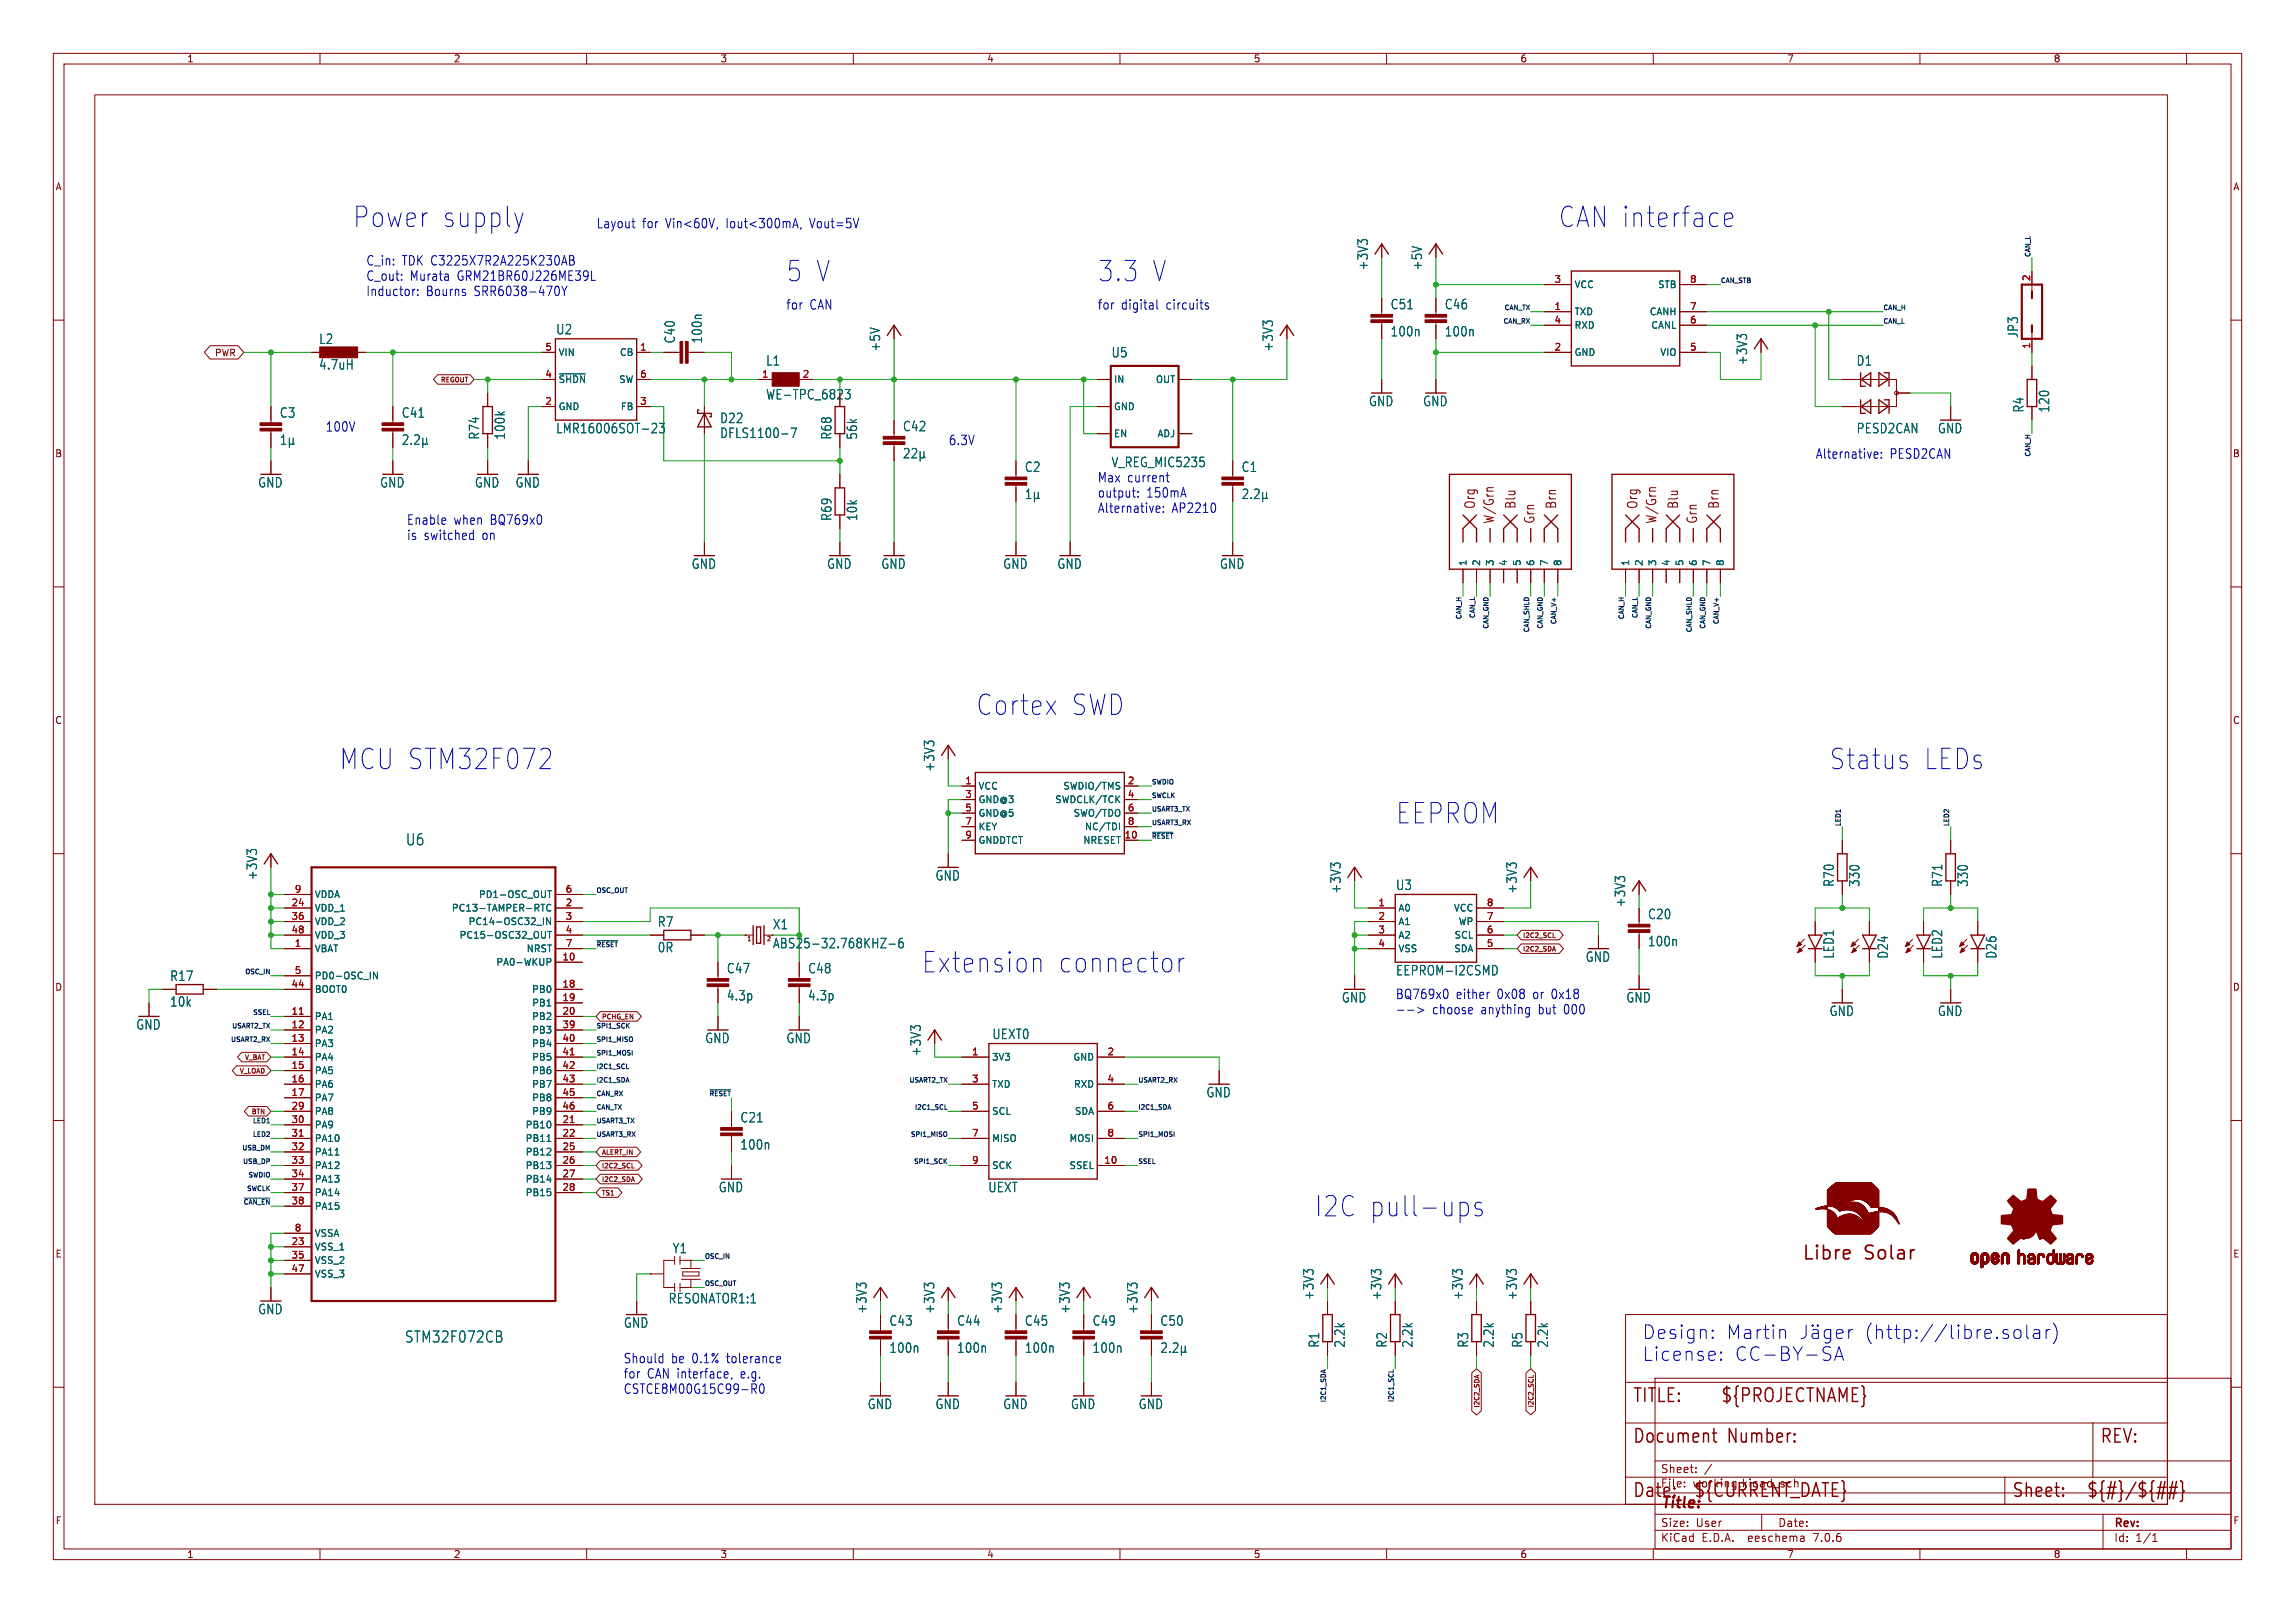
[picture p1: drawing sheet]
<svg xmlns="http://www.w3.org/2000/svg" width="430mm" height="302mm" viewBox="0 0 430 302" stroke-linecap="round" stroke-linejoin="round" font-family="sans-serif">
<defs><g id="words">
<g font-size="5.3" fill="#0000c2">
<text x="66" y="42.9">Power</text>
<text x="82.7" y="42.9">supply</text>
<text x="292.1" y="42.9">CAN interface</text>
<text x="147.3" y="53.1">5 V</text>
<text x="205.7" y="53.1">3.3</text>
<text x="215.7" y="53.1">V</text>
<text x="182.9" y="134.4">Cortex</text>
<text x="200.6" y="134.4">SWD</text>
<text x="63.5" y="144.5">MCU STM32F072</text>
<text x="342.9" y="144.5">Status</text>
<text x="360.4" y="144.5">LEDs</text>
<text x="261.6" y="154.7">EEPROM</text>
<text x="172.7" y="182.6">Extension</text>
<text x="198.1" y="182.6">connector</text>
<text x="246.4" y="228.4">I2C pull-ups</text>
</g>
<g font-size="3.5" fill="#840000">
<text x="337.8" y="236.5">Libre</text>
<text x="349.5" y="236.5">Solar</text>
<text x="306.1" y="263.2">TITLE:</text>
<text x="322.6" y="263.2">${PROJECTNAME}</text>
<text x="306.1" y="270.8">Document</text>
<text x="323.9" y="270.8">Number:</text>
<text x="393.7" y="270.8">REV:</text>
<text x="306.1" y="281">Date:</text>
<text x="317.5" y="281">${CURRENT_DATE}</text>
<text x="377.2" y="281">Sheet:</text>
<text x="391.2" y="281">${#}/${##}</text>
</g>
<g font-size="3.5" fill="#0000c2">
<text x="307.8" y="251.2">Design:</text>
<text x="323.5" y="251.2">Martin</text>
<text x="349.3" y="251.2">(http://libre.solar)</text>
<text x="307.8" y="255.3">License:</text>
<text x="325.1" y="255.3">CC-BY-SA</text>
</g>
<g font-size="2.9" fill="#006464">
<text x="76" y="158.7">U6</text>
<text x="75.8" y="251.8">STM32F072CB</text>
</g>
<text font-size="2.8" fill="#840000" x="311.3" y="283.2">Title:</text>
<g font-size="2.5" fill="#0000c2">
<text x="111.8" y="42.9">Layout</text>
<text x="120.4" y="42.9">for</text>
<text x="124.9" y="42.9">Vin&lt;60V,</text>
<text x="136.3" y="42.9">Iout&lt;300mA,</text>
<text x="152.2" y="42.9">Vout=5V</text>
<text x="68.6" y="49.9">C_in:</text>
<text x="68.6" y="52.8">C_out:</text>
<text x="75.4" y="49.9">TDK C3225X7R2A225K230AB</text>
<text x="76.9" y="52.8">Murata</text>
<text x="85.8" y="52.8">GRM21BR60J226ME39L</text>
<text x="68.6" y="55.6">Inductor:</text>
<text x="79.9" y="55.6">Bourns</text>
<text x="89" y="55.6">SRR6038-470Y</text>
<text x="147.3" y="58.2">for</text>
<text x="151.8" y="58.2">CAN</text>
<text x="205.7" y="58.2">for</text>
<text x="210.2" y="58.2">digital</text>
<text x="218.7" y="58.2">circuits</text>
<text x="61" y="81">100V</text>
<text x="177.8" y="83.6">6.3V</text>
<text x="340.4" y="86.1">Alternative:</text>
<text x="354.3" y="86.1">PESD2CAN</text>
<text x="205.7" y="90.5">Max current</text>
<text x="205.7" y="93.4">output:</text>
<text x="215" y="93.4">150mA</text>
<text x="76.2" y="98.5">Enable</text>
<text x="76.2" y="101.4">is switched</text>
<text x="85.1" y="98.5">when</text>
<text x="90.5" y="101.4">on</text>
<text x="92" y="98.5">BQ769x0</text>
<text x="205.7" y="96.3">Alternative:</text>
<text x="219.7" y="96.3">AP2210</text>
<text x="261.6" y="187.4">BQ769x0</text>
<text x="268.5" y="190.3">choose</text>
<text x="273" y="187.4">either</text>
<text x="277.8" y="190.3">anything</text>
<text x="280.8" y="187.4">0x08</text>
<text x="287.6" y="187.4">or</text>
<text x="288.6" y="190.3">but</text>
<text x="291.2" y="187.4">0x18</text>
<text x="293.5" y="190.3">000</text>
<text x="116.8" y="255.6">Should</text>
<text x="125.8" y="255.6">be 0.1%</text>
<text x="136.4" y="255.6">tolerance</text>
<text x="116.8" y="258.5">for</text>
<text x="116.8" y="261.4">CSTCE8M00G15C99-R0</text>
<text x="121.3" y="258.5">CAN interface,</text>
<text x="139" y="258.5">e.g.</text>
</g>
<g font-size="2.5" fill="#006464">
<text x="256.7" y="50.7" transform="rotate(-90 256.7 50.7)">+3V3</text>
<text x="266.8" y="50.7" transform="rotate(-90 266.8 50.7)">+5V</text>
<text x="260.7" y="58.2">C51</text>
<text x="270.8" y="58.2">C46</text>
<text x="59.7" y="64.7">L2</text>
<text x="104.2" y="62.9">U2</text>
<text x="126.8" y="64.5" transform="rotate(-90 126.8 64.5)">C40</text>
<text x="131.8" y="64.5" transform="rotate(-90 131.8 64.5)">100n</text>
<text x="165.2" y="66" transform="rotate(-90 165.2 66)">+5V</text>
<text x="238.9" y="66" transform="rotate(-90 238.9 66)">+3V3</text>
<text x="260.7" y="63.3">100n</text>
<text x="270.8" y="63.3">100n</text>
<text x="378.6" y="63.4" transform="rotate(-90 378.6 63.4)">JP3</text>
<text x="59.7" y="69.5">4.7uH</text>
<text x="143.6" y="68.7">L1</text>
<text x="208.3" y="67.2">U5</text>
<text x="327.8" y="68.5" transform="rotate(-90 327.8 68.5)">+3V3</text>
<text x="348" y="68.7">D1</text>
<text x="256.6" y="76.3">GND</text>
<text x="266.8" y="76.3">GND</text>
<text x="379.6" y="77.4" transform="rotate(-90 379.6 77.4)">R4</text>
<text x="384.4" y="77.4" transform="rotate(-90 384.4 77.4)">120</text>
<text x="52.4" y="78.5">C3</text>
<text x="75.2" y="78.5">C41</text>
<text x="90.1" y="82.5" transform="rotate(-90 90.1 82.5)">R74</text>
<text x="94.9" y="82.5" transform="rotate(-90 94.9 82.5)">100k</text>
<text x="104.2" y="81.4">LMR16006SOT-23</text>
<text x="134.9" y="82.3">DFLS1100-7</text>
<text x="134.9" y="79.5">D22</text>
<text x="156.1" y="82.5" transform="rotate(-90 156.1 82.5)">R68</text>
<text x="160.9" y="82.5" transform="rotate(-90 160.9 82.5)">56k</text>
<text x="169.2" y="81">C42</text>
<text x="348" y="81.4">PESD2CAN</text>
<text x="363.3" y="81.4">GND</text>
<text x="192.1" y="88.7">C2</text>
<text x="208.3" y="87.8">V_REG_MIC5235</text>
<text x="232.7" y="88.7">C1</text>
<text x="48.3" y="91.6">GND</text>
<text x="71.2" y="91.6">GND</text>
<text x="89" y="91.6">GND</text>
<text x="96.6" y="91.6">GND</text>
<text x="156.1" y="97.7" transform="rotate(-90 156.1 97.7)">R69</text>
<text x="160.9" y="97.7" transform="rotate(-90 160.9 97.7)">10k</text>
<text x="129.6" y="106.8">GND</text>
<text x="155" y="106.8">GND</text>
<text x="165.2" y="106.8">GND</text>
<text x="188" y="106.8">GND</text>
<text x="198.2" y="106.8">GND</text>
<text x="228.7" y="106.8">GND</text>
<text x="175.4" y="144.7" transform="rotate(-90 175.4 144.7)">+3V3</text>
<text x="48.4" y="165" transform="rotate(-90 48.4 165)">+3V3</text>
<text x="175.3" y="165.2">GND</text>
<text x="251.6" y="167.6" transform="rotate(-90 251.6 167.6)">+3V3</text>
<text x="261.7" y="167">U3</text>
<text x="284.6" y="167.6" transform="rotate(-90 284.6 167.6)">+3V3</text>
<text x="344.1" y="166.3" transform="rotate(-90 344.1 166.3)">R70</text>
<text x="348.9" y="166.3" transform="rotate(-90 348.9 166.3)">330</text>
<text x="364.4" y="166.3" transform="rotate(-90 364.4 166.3)">R71</text>
<text x="369.2" y="166.3" transform="rotate(-90 369.2 166.3)">330</text>
<text x="123.2" y="173.9">R7</text>
<text x="304.9" y="170.1" transform="rotate(-90 304.9 170.1)">+3V3</text>
<text x="308.9" y="172.5">C20</text>
<text x="123.2" y="178.7">0R</text>
<text x="144.8" y="174.4">X1</text>
<text x="308.9" y="177.6">100n</text>
<text x="344.1" y="179.8" transform="rotate(-90 344.1 179.8)">LED1</text>
<text x="354.2" y="179.8" transform="rotate(-90 354.2 179.8)">D24</text>
<text x="364.4" y="179.8" transform="rotate(-90 364.4 179.8)">LED2</text>
<text x="374.5" y="179.8" transform="rotate(-90 374.5 179.8)">D26</text>
<text x="31.8" y="184.1">R17</text>
<text x="136.2" y="182.6">C47</text>
<text x="151.4" y="182.6">C48</text>
<text x="261.7" y="183">EEPROM-I2CSMD</text>
<text x="297.2" y="180.5">GND</text>
<text x="31.8" y="188.9">10k</text>
<text x="136.2" y="187.7">4.3p</text>
<text x="151.4" y="187.7">4.3p</text>
<text x="251.5" y="188.1">GND</text>
<text x="304.9" y="188.1">GND</text>
<text x="343" y="190.6">GND</text>
<text x="363.3" y="190.6">GND</text>
<text x="25.5" y="193.2">GND</text>
<text x="132.1" y="195.7">GND</text>
<text x="147.4" y="195.7">GND</text>
<text x="186" y="195">UEXT0</text>
<text x="172.9" y="198.1" transform="rotate(-90 172.9 198.1)">+3V3</text>
<text x="226.1" y="205.9">GND</text>
<text x="138.7" y="210.6">C21</text>
<text x="138.7" y="215.7">100n</text>
<text x="134.7" y="223.7">GND</text>
<text x="185.2" y="223.7">UEXT</text>
<text x="126" y="235.1">Y1</text>
<text x="125.3" y="244.5">RESONATOR1:1</text>
<text x="246.5" y="243.8" transform="rotate(-90 246.5 243.8)">+3V3</text>
<text x="259.2" y="243.8" transform="rotate(-90 259.2 243.8)">+3V3</text>
<text x="274.5" y="243.8" transform="rotate(-90 274.5 243.8)">+3V3</text>
<text x="284.6" y="243.8" transform="rotate(-90 284.6 243.8)">+3V3</text>
<text x="48.3" y="246.5">GND</text>
<text x="116.9" y="249.1">GND</text>
<text x="162.7" y="246.3" transform="rotate(-90 162.7 246.3)">+3V3</text>
<text x="166.7" y="248.7">C43</text>
<text x="175.4" y="246.3" transform="rotate(-90 175.4 246.3)">+3V3</text>
<text x="179.4" y="248.7">C44</text>
<text x="188.1" y="246.3" transform="rotate(-90 188.1 246.3)">+3V3</text>
<text x="192.1" y="248.7">C45</text>
<text x="200.8" y="246.3" transform="rotate(-90 200.8 246.3)">+3V3</text>
<text x="204.8" y="248.7">C49</text>
<text x="213.5" y="246.3" transform="rotate(-90 213.5 246.3)">+3V3</text>
<text x="217.5" y="248.7">C50</text>
<text x="166.7" y="253.8">100n</text>
<text x="179.4" y="253.8">100n</text>
<text x="192.1" y="253.8">100n</text>
<text x="204.8" y="253.8">100n</text>
<text x="247.6" y="252.7" transform="rotate(-90 247.6 252.7)">R1</text>
<text x="252.4" y="252.7" transform="rotate(-90 252.4 252.7)">2.2k</text>
<text x="260.3" y="252.7" transform="rotate(-90 260.3 252.7)">R2</text>
<text x="265.1" y="252.7" transform="rotate(-90 265.1 252.7)">2.2k</text>
<text x="275.5" y="252.7" transform="rotate(-90 275.5 252.7)">R3</text>
<text x="280.3" y="252.7" transform="rotate(-90 280.3 252.7)">2.2k</text>
<text x="285.7" y="252.7" transform="rotate(-90 285.7 252.7)">R5</text>
<text x="290.5" y="252.7" transform="rotate(-90 290.5 252.7)">2.2k</text>
<text x="162.6" y="264.3">GND</text>
<text x="175.3" y="264.3">GND</text>
<text x="188" y="264.3">GND</text>
<text x="200.7" y="264.3">GND</text>
<text x="213.4" y="264.3">GND</text>
</g>
<g font-size="2.5" fill="#840000">
<text x="143.6" y="75.1">WE-TPC_6823</text>
<text x="276.8" y="95.5" transform="rotate(-90 276.8 95.5)">Org</text>
<text x="284.4" y="95.5" transform="rotate(-90 284.4 95.5)">Blu</text>
<text x="292" y="95.5" transform="rotate(-90 292 95.5)">Brn</text>
<text x="307.3" y="95.5" transform="rotate(-90 307.3 95.5)">Org</text>
<text x="314.9" y="95.5" transform="rotate(-90 314.9 95.5)">Blu</text>
<text x="322.5" y="95.5" transform="rotate(-90 322.5 95.5)">Brn</text>
<text x="280.4" y="98.3" transform="rotate(-90 280.4 98.3)">W/Grn</text>
<text x="288" y="98.3" transform="rotate(-90 288 98.3)">Grn</text>
<text x="310.8" y="98.3" transform="rotate(-90 310.8 98.3)">W/Grn</text>
<text x="318.5" y="98.3" transform="rotate(-90 318.5 98.3)">Grn</text>
<text x="144.8" y="177.9">ABS25-32.768KHZ-6</text>
</g>
<g font-size="2.1" fill="#840000">
<text x="311.3" y="279">File:</text>
<text x="311.3" y="276.3">Sheet:</text>
<text x="317.4" y="279">working.kicad_sch</text>
<text x="311.3" y="286.4">Size:</text>
<text x="318" y="286.4">User</text>
<text x="333.3" y="286.4">Date:</text>
<text x="396.3" y="286.6">Rev:</text>
<text x="311.3" y="289.2">KiCad</text>
<text x="319.1" y="289.2">E.D.A.</text>
<text x="327.9" y="289.2">eeschema</text>
<text x="340.3" y="289.2">7.0.6</text>
<text x="396.3" y="289.2">Id:</text>
<text x="400.4" y="289.2">1/1</text>
</g>
<g font-size="1.8" fill="#840000">
<text x="35" y="11.9">1</text>
<text x="85" y="11.9">2</text>
<text x="135" y="11.9">3</text>
<text x="185" y="11.9">4</text>
<text x="235" y="11.9">5</text>
<text x="285" y="11.9">6</text>
<text x="335" y="11.9">7</text>
<text x="385" y="11.9">8</text>
<text x="10.3" y="35.9">A</text>
<text x="418.7" y="35.9">A</text>
<text x="10.3" y="85.9">B</text>
<text x="418.6" y="85.9">B</text>
<text x="10.3" y="135.9">C</text>
<text x="418.6" y="135.9">C</text>
<text x="10.3" y="185.9">D</text>
<text x="418.6" y="185.9">D</text>
<text x="10.3" y="235.9">E</text>
<text x="418.6" y="235.9">E</text>
<text x="10.3" y="285.9">F</text>
<text x="418.7" y="285.9">F</text>
<text x="35" y="292.2">1</text>
<text x="85" y="292.2">2</text>
<text x="135" y="292.2">3</text>
<text x="185" y="292.2">4</text>
<text x="235" y="292.2">5</text>
<text x="285" y="292.2">6</text>
<text x="335" y="292.2">7</text>
<text x="385" y="292.2">8</text>
</g>
<g font-size="1.8" fill="#a90000">
<text x="291.4" y="53.1">3</text>
<text x="316.8" y="53.1">8</text>
<text x="380.7" y="52.8" transform="rotate(-90 380.7 52.8)">2</text>
<text x="291.4" y="58.2">1</text>
<text x="316.8" y="58.2">7</text>
<text x="102.2" y="65.8">5</text>
<text x="119.9" y="65.8">1</text>
<text x="291.4" y="65.8">2</text>
<text x="291.4" y="60.7">4</text>
<text x="316.8" y="65.8">5</text>
<text x="316.8" y="60.7">6</text>
<text x="380.7" y="65.5" transform="rotate(-90 380.7 65.5)">1</text>
<text x="102.2" y="70.9">4</text>
<text x="119.9" y="70.9">6</text>
<text x="142.8" y="70.9">1</text>
<text x="150.4" y="70.9">2</text>
<text x="102.2" y="75.9">2</text>
<text x="119.9" y="75.9">3</text>
<text x="180.9" y="147.1">1</text>
<text x="180.9" y="149.6">3</text>
<text x="211.4" y="147.1">2</text>
<text x="211.4" y="149.6">4</text>
<text x="180.9" y="152.1">5</text>
<text x="180.9" y="154.7">7</text>
<text x="211.4" y="152.1">6</text>
<text x="211.4" y="154.7">8</text>
<text x="180.9" y="157.2">9</text>
<text x="210.8" y="157.2">10</text>
<text x="55.2" y="167.4">9</text>
<text x="106" y="167.4">6</text>
<text x="54.6" y="169.9">24</text>
<text x="54.6" y="172.5">36</text>
<text x="106" y="169.9">2</text>
<text x="106" y="172.5">3</text>
<text x="258.4" y="169.9">1</text>
<text x="258.4" y="172.5">2</text>
<text x="278.7" y="172.5">7</text>
<text x="278.7" y="169.9">8</text>
<text x="54.6" y="175">48</text>
<text x="55.2" y="177.5">1</text>
<text x="106" y="175">4</text>
<text x="106" y="177.5">7</text>
<text x="258.4" y="175">3</text>
<text x="258.4" y="177.5">4</text>
<text x="278.7" y="177.5">5</text>
<text x="278.7" y="175">6</text>
<text x="54.6" y="185.2">44</text>
<text x="55.2" y="182.6">5</text>
<text x="105.4" y="180.1">10</text>
<text x="105.4" y="185.2">18</text>
<text x="54.6" y="190.2">11</text>
<text x="105.4" y="187.7">19</text>
<text x="105.4" y="190.2">20</text>
<text x="54.6" y="192.8">12</text>
<text x="54.6" y="195.3">13</text>
<text x="54.6" y="197.9">14</text>
<text x="105.4" y="192.8">39</text>
<text x="105.4" y="195.3">40</text>
<text x="105.4" y="197.9">41</text>
<text x="182.2" y="197.9">1</text>
<text x="207.6" y="197.9">2</text>
<text x="54.6" y="200.4">15</text>
<text x="54.6" y="202.9">16</text>
<text x="105.4" y="200.4">42</text>
<text x="105.4" y="202.9">43</text>
<text x="182.2" y="202.9">3</text>
<text x="207.6" y="202.9">4</text>
<text x="54.6" y="205.5">17</text>
<text x="54.6" y="208">29</text>
<text x="105.4" y="205.5">45</text>
<text x="105.4" y="208">46</text>
<text x="182.2" y="208">5</text>
<text x="207.6" y="208">6</text>
<text x="54.6" y="210.6">30</text>
<text x="54.6" y="213.1">31</text>
<text x="54.6" y="215.6">32</text>
<text x="105.4" y="210.6">21</text>
<text x="105.4" y="213.1">22</text>
<text x="105.4" y="215.6">25</text>
<text x="182.2" y="213.1">7</text>
<text x="207.6" y="213.1">8</text>
<text x="54.6" y="218.2">33</text>
<text x="54.6" y="220.7">34</text>
<text x="105.4" y="218.2">26</text>
<text x="105.4" y="220.7">27</text>
<text x="182.2" y="218.2">9</text>
<text x="207" y="218.2">10</text>
<text x="54.6" y="223.3">37</text>
<text x="54.6" y="225.8">38</text>
<text x="105.4" y="223.3">28</text>
<text x="54.6" y="233.4">23</text>
<text x="55.2" y="230.9">8</text>
<text x="54.6" y="236">35</text>
<text x="54.6" y="238.5">47</text>
</g>
<g font-size="1.8" fill="#006464">
<text x="295.1" y="59.3">TXD</text>
<text x="295.1" y="54.2">VCC</text>
<text x="309.2" y="59.3">CANH</text>
<text x="310.8" y="54.2">STB</text>
<text x="295.1" y="61.8">RXD</text>
<text x="309.5" y="61.8">CANL</text>
<text x="104.6" y="72">~{SHDN}</text>
<text x="104.6" y="66.9">VIN</text>
<text x="116" y="72">SW</text>
<text x="116.1" y="66.9">CB</text>
<text x="208.8" y="72">IN</text>
<text x="216.6" y="72">OUT</text>
<text x="295.1" y="66.9">GND</text>
<text x="311.2" y="66.9">VIO</text>
<text x="104.6" y="77.1">GND</text>
<text x="116.3" y="77.1">FB</text>
<text x="208.8" y="77.1">GND</text>
<text x="208.8" y="82.1">EN</text>
<text x="216.9" y="82.1">ADJ</text>
<text x="275.2" y="106.2" transform="rotate(-90 275.2 106.2)">1</text>
<text x="277.7" y="106.2" transform="rotate(-90 277.7 106.2)">2</text>
<text x="280.3" y="106.2" transform="rotate(-90 280.3 106.2)">3</text>
<text x="282.8" y="106.2" transform="rotate(-90 282.8 106.2)">4</text>
<text x="285.3" y="106.2" transform="rotate(-90 285.3 106.2)">5</text>
<text x="287.9" y="106.2" transform="rotate(-90 287.9 106.2)">6</text>
<text x="290.4" y="106.2" transform="rotate(-90 290.4 106.2)">7</text>
<text x="293" y="106.2" transform="rotate(-90 293 106.2)">8</text>
<text x="305.7" y="106.2" transform="rotate(-90 305.7 106.2)">1</text>
<text x="308.2" y="106.2" transform="rotate(-90 308.2 106.2)">2</text>
<text x="310.7" y="106.2" transform="rotate(-90 310.7 106.2)">3</text>
<text x="313.3" y="106.2" transform="rotate(-90 313.3 106.2)">4</text>
<text x="315.8" y="106.2" transform="rotate(-90 315.8 106.2)">5</text>
<text x="318.4" y="106.2" transform="rotate(-90 318.4 106.2)">6</text>
<text x="320.9" y="106.2" transform="rotate(-90 320.9 106.2)">7</text>
<text x="323.4" y="106.2" transform="rotate(-90 323.4 106.2)">8</text>
<text x="183.4" y="148.2">VCC</text>
<text x="199.3" y="148.2">SWDIO/TMS</text>
<text x="183.4" y="150.7">GND@3</text>
<text x="183.4" y="153.3">GND@5</text>
<text x="183.4" y="155.8">KEY</text>
<text x="197.8" y="150.7">SWDCLK/TCK</text>
<text x="201.2" y="153.3">SWO/TDO</text>
<text x="203.3" y="155.8">NC/TDI</text>
<text x="183.4" y="158.3">GNDDTCT</text>
<text x="203" y="158.3">NRESET</text>
<text x="58.9" y="171">VDD_1</text>
<text x="58.9" y="173.6">VDD_2</text>
<text x="58.9" y="168.5">VDDA</text>
<text x="84.6" y="171">PC13-TAMPER-RTC</text>
<text x="87.8" y="173.6">PC14-OSC32_IN</text>
<text x="89.7" y="168.5">PD1-OSC_OUT</text>
<text x="262.1" y="171">A0</text>
<text x="262.1" y="173.6">A1</text>
<text x="272.5" y="171">VCC</text>
<text x="273.4" y="173.6">WP</text>
<text x="58.9" y="178.7">VBAT</text>
<text x="58.9" y="176.1">VDD_3</text>
<text x="86.1" y="176.1">PC15-OSC32_OUT</text>
<text x="98.7" y="178.7">NRST</text>
<text x="262.1" y="176.1">A2</text>
<text x="262.1" y="178.7">VSS</text>
<text x="272.6" y="178.7">SDA</text>
<text x="272.6" y="176.1">SCL</text>
<text x="58.9" y="183.7">PD0-OSC_IN</text>
<text x="93" y="181.2">PA0-WKUP</text>
<text x="58.9" y="191.4">PA1</text>
<text x="58.9" y="186.3">BOOT0</text>
<text x="99.7" y="186.3">PB0</text>
<text x="99.7" y="188.8">PB1</text>
<text x="99.7" y="191.4">PB2</text>
<text x="58.9" y="193.9">PA2</text>
<text x="58.9" y="196.4">PA3</text>
<text x="99.7" y="193.9">PB3</text>
<text x="99.7" y="196.4">PB4</text>
<text x="58.9" y="199">PA4</text>
<text x="58.9" y="201.5">PA5</text>
<text x="99.7" y="199">PB5</text>
<text x="99.7" y="201.5">PB6</text>
<text x="185.9" y="199">3V3</text>
<text x="201.2" y="199">GND</text>
<text x="58.9" y="204.1">PA6</text>
<text x="58.9" y="206.6">PA7</text>
<text x="58.9" y="209.1">PA8</text>
<text x="99.7" y="204.1">PB7</text>
<text x="99.7" y="206.6">PB8</text>
<text x="99.7" y="209.1">PB9</text>
<text x="185.9" y="204.1">TXD</text>
<text x="185.9" y="209.1">SCL</text>
<text x="201.3" y="204.1">RXD</text>
<text x="201.5" y="209.1">SDA</text>
<text x="58.9" y="211.7">PA9</text>
<text x="58.9" y="214.2">PA10</text>
<text x="98.5" y="211.7">PB10</text>
<text x="98.5" y="214.2">PB11</text>
<text x="185.9" y="214.2">MISO</text>
<text x="200.4" y="214.2">MOSI</text>
<text x="58.9" y="216.8">PA11</text>
<text x="58.9" y="219.3">PA12</text>
<text x="58.9" y="221.8">PA13</text>
<text x="98.5" y="216.8">PB12</text>
<text x="98.5" y="219.3">PB13</text>
<text x="98.5" y="221.8">PB14</text>
<text x="185.9" y="219.3">SCK</text>
<text x="200.4" y="219.3">SSEL</text>
<text x="58.9" y="224.4">PA14</text>
<text x="58.9" y="226.9">PA15</text>
<text x="98.5" y="224.4">PB15</text>
<text x="58.9" y="232">VSSA</text>
<text x="58.9" y="234.5">VSS_1</text>
<text x="58.9" y="237.1">VSS_2</text>
<text x="58.9" y="239.6">VSS_3</text>
</g>
<text font-size="1.7" fill="#840000" x="40.2" y="67">PWR</text>
<g font-size="1.2" fill="#0f0f0f">
<text x="322.6" y="53.1">CAN_STB</text>
<text x="380.8" y="48.3" transform="rotate(-90 380.8 48.3)">CAN_L</text>
<text x="282" y="58.2">CAN_TX</text>
<text x="353.1" y="58.2">CAN_H</text>
<text x="281.7" y="60.7">CAN_RX</text>
<text x="353.1" y="60.7">CAN_L</text>
<text x="380.8" y="85.8" transform="rotate(-90 380.8 85.8)">CAN_H</text>
<text x="274.1" y="116.2" transform="rotate(-90 274.1 116.2)">CAN_H</text>
<text x="276.6" y="116" transform="rotate(-90 276.6 116)">CAN_L</text>
<text x="279.2" y="118" transform="rotate(-90 279.2 118)">CAN_GND</text>
<text x="286.8" y="118.7" transform="rotate(-90 286.8 118.7)">CAN_SHLD</text>
<text x="289.3" y="118" transform="rotate(-90 289.3 118)">CAN_GND</text>
<text x="291.9" y="117.2" transform="rotate(-90 291.9 117.2)">CAN_V+</text>
<text x="304.6" y="116.2" transform="rotate(-90 304.6 116.2)">CAN_H</text>
<text x="307.1" y="116" transform="rotate(-90 307.1 116)">CAN_L</text>
<text x="309.6" y="118" transform="rotate(-90 309.6 118)">CAN_GND</text>
<text x="317.3" y="118.7" transform="rotate(-90 317.3 118.7)">CAN_SHLD</text>
<text x="319.8" y="118" transform="rotate(-90 319.8 118)">CAN_GND</text>
<text x="322.3" y="117.2" transform="rotate(-90 322.3 117.2)">CAN_V+</text>
<text x="215.9" y="149.6">SWCLK</text>
<text x="215.9" y="147.1">SWDIO</text>
<text x="215.9" y="154.7">USART3_RX</text>
<text x="215.9" y="152.2">USART3_TX</text>
<text x="345.2" y="154.9" transform="rotate(-90 345.2 154.9)">LED1</text>
<text x="365.5" y="154.9" transform="rotate(-90 365.5 154.9)">LED2</text>
<text x="215.9" y="157.2">~{RESET}</text>
<text x="111.8" y="167.4">OSC_OUT</text>
<text x="111.8" y="177.6">~{RESET}</text>
<text x="45.8" y="182.6">OSC_IN</text>
<text x="47.3" y="190.3">SSEL</text>
<text x="112.8" y="191.2">PCHG_EN</text>
<text x="43.2" y="195.3">USART2_RX</text>
<text x="43.4" y="192.8">USART2_TX</text>
<text x="111.8" y="195.3">SPI1_MISO</text>
<text x="111.8" y="197.9">SPI1_MOSI</text>
<text x="111.8" y="192.8">SPI1_SCK</text>
<text x="111.8" y="200.4">I2C1_SCL</text>
<text x="111.8" y="203">I2C1_SDA</text>
<text x="170.4" y="203">USART2_TX</text>
<text x="213.4" y="203">USART2_RX</text>
<text x="111.8" y="205.5">CAN_RX</text>
<text x="111.8" y="208">CAN_TX</text>
<text x="132.9" y="205.5">~{RESET}</text>
<text x="171.4" y="208">I2C1_SCL</text>
<text x="213.4" y="208">I2C1_SDA</text>
<text x="45.3" y="215.7">USB_DM</text>
<text x="47.3" y="210.6">LED1</text>
<text x="47.3" y="213.1">LED2</text>
<text x="111.8" y="213.1">USART3_RX</text>
<text x="111.8" y="210.6">USART3_TX</text>
<text x="170.6" y="213.1">SPI1_MISO</text>
<text x="213.4" y="213.1">SPI1_MOSI</text>
<text x="45.4" y="218.2">USB_DP</text>
<text x="46.4" y="220.7">SWDIO</text>
<text x="171.2" y="218.2">SPI1_SCK</text>
<text x="213.4" y="218.2">SSEL</text>
<text x="45.5" y="225.8">~{CAN_EN}</text>
<text x="46.2" y="223.3">SWCLK</text>
<text x="132.1" y="236">OSC_IN</text>
<text x="132.1" y="241.1">OSC_OUT</text>
<text x="248.7" y="263" transform="rotate(-90 248.7 263)">I2C1_SDA</text>
<text x="261.4" y="263" transform="rotate(-90 261.4 263)">I2C1_SCL</text>
</g>
<g font-size="1.2" fill="#840000">
<text x="82.5" y="71.9">REGOUT</text>
<text x="140" y="176.6">1</text>
<text x="143.7" y="176.6">2</text>
<text x="285.5" y="178.5">I2C2_SDA</text>
<text x="285.5" y="176">I2C2_SCL</text>
<text x="44.8" y="201.4">V_LOAD</text>
<text x="45.8" y="198.9">V_BAT</text>
<text x="47" y="209">BTN</text>
<text x="112.8" y="221.7">I2C2_SDA</text>
<text x="112.8" y="219.2">I2C2_SCL</text>
<text x="112.8" y="216.6">ALERT_IN</text>
<text x="112.8" y="224.3">TS1</text>
<text x="287.8" y="264" transform="rotate(-90 287.8 264)">I2C2_SCL</text>
<text x="277.6" y="264" transform="rotate(-90 277.6 264)">I2C2_SDA</text>
</g>
</g></defs>
<g fill="none" stroke="#840000" stroke-width=".19">
<path d="M10 10h410.3v282.3h-410.3zM12 12h406.3v278.3h-406.3zM17.8 17.8h388.6v264.1h-388.6zM60 10v2M110 10v2M160 10v2M210 10v2M260 10v2M310 10v2M360 10v2M410 10v2M10 60h2"/>
<path d="M259.1 45.7v2.6M259.1 55.9v3M269.2 45.7v2.6M269.2 55.9v3M289.6 58.4h5M289.6 53.3h5M315 58.4h5M315 53.3h5M381 50.8v3.8M418.3 60h2M39.4 64.8h5.2l1.1 1.2-1.1 1.3h-5.2l-1.1-1.3zM50.8 76.2v3"/>
<path d="M58.4 66h2.6M66 66h2.6M73.7 76.2v3M82.1 70.2h6l.8 .9-.8 .9h-6l-.8-.9zM91.4 73.7v2.5M101.6 71.1h2.5M101.6 76.2h2.5M101.6 66h2.5M119.4 71.1h2.5M119.4 76.2h2.5M119.4 66h2.5M124.5 66h3"/>
<path d="M129 66h3.1M132.1 76.2v5.1M142.2 71.1h2.6M149.9 71.1h2.5M167.6 61v2.5M167.6 78.7v3.1M205.7 71.1h2.6M205.7 76.2h2.6M221 71.1h2.5M241.3 61v2.5M259.1 60.5v3M259.1 71.1v2.6"/>
<path d="M269.2 60.5v3M269.2 71.1v2.6M289.6 66h5M289.6 61h5M315 66h5M315 61h5M330.2 63.5v2.5M345.4 71.1h10.2v5.1h-10.2M355.6 73.7h2.5M365.8 76.2v2.5M381 62.2v3.8M381 68.6v2.5"/>
<path d="M381 76.2v2.5M50.8 80.8v3M50.8 86.4v2.5M73.7 80.8v3M73.7 86.4v2.5M91.4 81.3v2.5M91.4 86.4v2.5M99.1 86.4v2.5M157.5 81.3v2.5M157.5 88.9v2.5M157.5 96.5v2.6M167.6 83.3v3.1"/>
<path d="M190.5 86.4v3M190.5 90.9v3.1M205.7 81.3h2.6M221 81.3h2.5M231.1 86.4v3M231.1 90.9v3.1M280 91.4h-.9l-.3 .2M310.5 91.4h-1l-.2 .2M10 110h2M132.1 101.6v2.5M157.5 101.6v2.5M167.6 101.6v2.5"/>
<path d="M190.5 101.6v2.5M200.7 101.6v2.5M231.1 101.6v2.5M274.3 106.7v2.5M276.9 106.7v2.5M279.4 106.7v2.5M281.9 106.7v2.5M284.5 106.7v2.5M287 106.7v2.5M289.6 106.7v2.5M292.1 106.7v2.5M304.8 106.7v2.5"/>
<path d="M307.3 106.7v2.5M309.9 106.7v2.5M312.4 106.7v2.5M315 106.7v2.5M317.5 106.7v2.5M320 106.7v2.5M322.6 106.7v2.5M418.3 110h2M177.8 139.7v2.5M10 160h2M180.3 147.3h2.6M180.3 157.5h2.6"/>
<path d="M180.3 149.9h2.6M180.3 152.4h2.6M180.3 154.9h2.6M210.8 147.3h2.6M210.8 157.5h2.6M210.8 149.9h2.6M210.8 152.4h2.6M210.8 154.9h2.6M345.4 157.5v2.5M365.8 157.5v2.5M418.3 160h2M50.8 160v2.6"/>
<path d="M53.3 175.3h5.1M53.3 177.8h5.1M53.3 170.2h5.1M53.3 172.7h5.1M53.3 167.6h5.1M104.1 175.3h5.1M104.1 177.8h5.1M104.1 170.2h5.1M104.1 172.7h5.1M104.1 167.6h5.1M121.9 175.3h2.6M129.5 175.3h2.6"/>
<path d="M139.7 175.3h.1M139.7 175.3h1.5M143.3 175.3h1.5M177.8 160v2.6M254 162.6v2.5M256.5 175.3h5.1M256.5 177.8h5.1M256.5 170.2h5.1M256.5 172.7h5.1M276.9 175.3h5M276.9 177.8h5M276.9 170.2h5"/>
<path d="M276.9 172.7h5M285.3 176.9h7.1l.8 .9-.8 .9h-7.1l-.8-.9zM285.3 174.4h7l.8 .9-.8 .8h-7l-.8-.8zM287 162.6v2.5M291.2 175.7h.4M299.7 175.3v2.5M307.3 165.1v2.5M307.3 170.2v3M307.3 174.8v3M338.3 176l-1.4 1.4M338.5 177.2l-1.4 1.4M340.4 172.7v2.6"/>
<path d="M340.4 177.8v2.5M345.4 165.1v2.5M348.5 176l-1.4 1.4M348.6 177.2l-1.4 1.4M350.5 172.7v2.6M350.5 177.8v2.5M358.6 176l-1.3 1.4M358.8 177.2l-1.4 1.4M360.7 172.7v2.6M360.7 177.8v2.5M365.8 165.1v2.5M368.8 176l-1.4 1.4"/>
<path d="M368.9 177.2l-1.4 1.4M370.8 172.7v2.6M370.8 177.8v2.5M27.9 188v2.5M30.5 185.4h2.5M38.1 185.4h2.5M44.3 199.8h5.7l.8 .9-.8 .8h-5.7l-.7-.8zM45.3 197.2h4.7l.8 .9-.8 .9h-4.7l-.8-.9zM53.3 185.4h5.1M53.3 190.5h5.1M53.3 193h5.1M53.3 195.6h5.1"/>
<path d="M53.3 198.1h5.1M53.3 182.9h5.1M104.1 185.4h5.1M104.1 180.3h5.1M104.1 190.5h5.1M104.1 193h5.1M104.1 195.6h5.1M104.1 198.1h5.1M104.1 188h5.1M112.5 189.6h7l.8 .9-.8 .9h-7l-.7-.9zM134.6 180.3v3.1M134.6 184.9v3.1"/>
<path d="M134.6 190.5v2.5M149.9 180.3v3.1M149.9 184.9v3.1M149.9 190.5v2.5M175.3 193v2.6M180.3 198.1h5.1M205.7 198.1h5.1M254 182.9v2.5M307.3 182.9v2.5M345.4 185.4v2.6M365.8 185.4v2.6M10 210h2"/>
<path d="M46.6 207.4h3.4l.8 .9-.8 .9h-3.4l-.8-.9zM53.3 200.7h5.1M53.3 203.2h5.1M53.3 205.7h5.1M53.3 210.8h5.1M53.3 213.4h5.1M53.3 215.9h5.1M53.3 218.4h5.1M53.3 208.3h5.1M104.1 200.7h5.1M104.1 203.2h5.1M104.1 205.7h5.1"/>
<path d="M104.1 210.8h5.1M104.1 213.4h5.1M104.1 215.9h5.1M104.1 218.4h5.1M104.1 208.3h5.1M112.5 217.6h7.1l.8 .8-.8 .9h-7.1l-.7-.9zM112.5 215h6.9l.7 .9-.7 .9h-6.9l-.7-.9zM118.5 218.9h.4M137.2 208.3v3M137.2 212.9v3M137.2 218.4v2.6M180.3 203.2h5.1"/>
<path d="M180.3 213.4h5.1M180.3 218.4h5.1M180.3 208.3h5.1M205.7 203.2h5.1M205.7 213.4h5.1M205.7 218.4h5.1M205.7 208.3h5.1M228.6 200.7v2.5M418.3 210h2M53.3 236.2h5.1M53.3 238.8h5.1M53.3 233.7h5.1"/>
<path d="M53.3 221h5.1M53.3 223.5h5.1M53.3 226.1h5.1M53.3 231.1h5.1M104.1 221h5.1M104.1 223.5h5.1M112.5 220.1h7.2l.7 .9-.7 .9h-7.2l-.7-.9zM112.5 222.6h3.3l.8 .9-.8 .9h-3.3l-.7-.9zM121.9 238.8h.1M121.9 238.8h2.6M126.5 235.5v1.5M126.5 236.2h-2v5.1h2"/>
<path d="M127.5 236.2h2M127.5 235.5v1.5M127.8 237.7h3.5M127.8 239.8h3.5M128 238.4h3.1v.7h-3.1zM129.5 236.2h.1M129.5 236.2v1.5M129.5 239.8v1.5M248.9 238.8v2.5M261.6 238.8v2.5M276.9 238.8v2.5M287 238.8v2.5"/>
<path d="M10 260h2M50.8 241.3v2.5M119.4 243.8v2.6M126.5 240.5v1.6M127.5 240.5v1.6M127.5 241.3h2M129.5 241.3h.1M165.1 241.3v2.5M165.1 246.4v3M165.1 251v3M165.1 259.1v2.5M177.8 241.3v2.5"/>
<path d="M177.8 246.4v3M177.8 251v3M177.8 259.1v2.5M190.5 241.3v2.5M190.5 246.4v3M190.5 251v3M190.5 259.1v2.5M203.2 241.3v2.5M203.2 246.4v3M203.2 251v3M203.2 259.1v2.5M215.9 241.3v2.5"/>
<path d="M215.9 246.4v3M215.9 251v3M215.9 259.1v2.5M248.9 243.8v2.6M248.9 251.5v2.5M261.6 243.8v2.6M261.6 251.5v2.5M276 257.3l.9-.8 .8 .8v7.1l-.8 .8-.9-.8zM276.9 243.8v2.6M276.9 251.5v2.5M277.3 257.7l-.9 .3M286.1 257.3l.9-.8 .9 .8v7.1l-.9 .8-.9-.8z"/>
<path d="M287 243.8v2.6M287 251.5v2.5M287.5 257.7v.4M304.8 246.4h101.6v35.5h-101.6zM304.8 259.1h101.6M310.3 258.3h108v32h-108zM418.3 260h2M304.8 276.9h101.6M304.8 266.7h101.6M310.3 279.8h108M310.3 273.8h108M315.9 278.6v.1"/>
<path d="M315.9 277.8v.1M318 275.9v.1M318 275.1v.1M320.9 274.4l-1.3 2M375.9 276.9v5M392.4 266.7v10.2M60 290.3v2M110 290.3v2M160 290.3v2M210 290.3v2M260 290.3v2M310 290.3v2"/>
<path d="M310.3 286.8h108M310.3 283.8h108M330.3 283.8v3M338.2 288l.1 .9M338.3 288.8l-.2 .1M338.3 288.3h-.2M360 290.3v2M394.3 283.8v6.5M403.6 288.9h.9M403.6 287.8l.5-.4v1.5M410 290.3v2"/>
<circle cx="355.6" cy="73.7" r=".36"/>
</g>
<path d="M379.1 53.3h3.8v10.2h-3.8zM381 54.6v1.3M208.3 68.6h12.7v15.2h-12.7zM381 61v1.2M58.4 162.6h45.7v81.2h-45.7z" fill="none" stroke="#840000" stroke-width=".41"/>
<g fill="#840000" stroke="#840000" stroke-width=".19">
<path d="M305.3 174.2h4.1v.6h-4.1z"/>
<path d="M305.3 173.2h4.1v.5h-4.1z"/>
<path d="M213.9 250.4h4v.6h-4z"/>
<path d="M213.9 249.4h4v.5h-4z"/>
<path d="M201.2 250.4h4v.6h-4z"/>
<path d="M201.2 249.4h4v.5h-4z"/>
<path d="M71.6 80.3h4.1v.5h-4.1z"/>
<path d="M71.6 79.2h4.1v.6h-4.1z"/>
<path d="M48.8 80.3h4v.5h-4z"/>
<path d="M48.8 79.2h4v.6h-4z"/>
<path d="M59.9 65h7.2v2.1h-7.2z"/>
<path d="M165.6 82.8h4.1v.5h-4.1z"/>
<path d="M165.6 81.8h4.1v.5h-4.1z"/>
<path d="M128.5 64h.5v4.1h-.5z"/>
<path d="M127.5 64h.5v4.1h-.5z"/>
<path d="M229.1 90.4h4.1v.5h-4.1z"/>
<path d="M229.1 89.4h4.1v.5h-4.1z"/>
<path d="M257 59.9h4.1v.6h-4.1z"/>
<path d="M257 58.9h4.1v.5h-4.1z"/>
<path d="M267.2 59.9h4.1v.6h-4.1z"/>
<path d="M267.2 58.9h4.1v.5h-4.1z"/>
<path d="M132.6 184.4h4.1v.5h-4.1z"/>
<path d="M132.6 183.4h4.1v.5h-4.1z"/>
<path d="M147.8 184.4h4.1v.5h-4.1z"/>
<path d="M147.8 183.4h4.1v.5h-4.1z"/>
<path d="M144.8 69.8h5.1v2.6h-5.1z"/>
<path d="M188.5 90.4h4v.5h-4z"/>
<path d="M188.5 89.4h4v.5h-4z"/>
<path d="M357.6 176.5l.5 .5-.8 .4z"/>
<path d="M357.8 177.7l.5 .5-.9 .4z"/>
<path d="M347.5 176.5l.5 .5-.9 .4z"/>
<path d="M347.6 177.7l.5 .5-.9 .4z"/>
<path d="M340.4 226.6h.8z"/>
<path d="M340.4 226.5l2.2 .1z"/>
<path d="M340.6 226.5h2z"/>
<path d="M340.6 226.4l2 .1z"/>
<path d="M340.7 226.4h1.9z"/>
<path d="M340.8 226.4h1.8z"/>
<path d="M341 226.3l1.6 .1z"/>
<path d="M341.1 226.3h1.5z"/>
<path d="M341.3 226.2l1.3 .1z"/>
<path d="M341.4 226.2h1.2z"/>
<path d="M341.6 226.2h1z"/>
<path d="M341.8 226.1l.8 .1z"/>
<path d="M341.9 226.1h.7z"/>
<path d="M342.1 226l.5 .1z"/>
<path d="M342.2 226.6h.4z"/>
<path d="M342.4 226h7z"/>
<path d="M342.4 226.6h.2z"/>
<path d="M342.6 229.8h9.6z"/>
<path d="M342.6 229.8h9.7z"/>
<path d="M342.6 229.7l9.7 .1z"/>
<path d="M342.6 229.7h9.7z"/>
<path d="M342.6 229.6l9.7 .1z"/>
<path d="M342.6 229.6h9.7z"/>
<path d="M342.6 229.5l9.7 .1z"/>
<path d="M342.6 229.5h9.7z"/>
<path d="M342.6 229.4l9.7 .1z"/>
<path d="M342.6 229.4h7.2z"/>
<path d="M342.6 229.3l7.2 .1z"/>
<path d="M342.6 229.3h7.1z"/>
<path d="M342.6 229.2l7.1 .1z"/>
<path d="M342.6 229.2h7z"/>
<path d="M342.6 229.1l7 .1z"/>
<path d="M342.6 229.1h6.9z"/>
<path d="M342.6 229l6.9 .1z"/>
<path d="M342.6 229h6.8z"/>
<path d="M342.6 228.9l6.8 .1z"/>
<path d="M342.6 228.9h6.7z"/>
<path d="M342.6 228.8l6.7 .1z"/>
<path d="M342.6 228.8h6.6z"/>
<path d="M342.6 228.7l6.6 .1z"/>
<path d="M342.6 228.7h6.5z"/>
<path d="M342.6 228.6l6.5 .1z"/>
<path d="M342.6 228.6h6.4z"/>
<path d="M342.6 228.5l6.4 .1z"/>
<path d="M342.6 228.5h6.3z"/>
<path d="M342.6 228.4l6.3 .1z"/>
<path d="M342.6 228.4h6.2z"/>
<path d="M342.6 228.3l6.1 .1z"/>
<path d="M342.6 228.3h1.9z"/>
<path d="M342.6 228.2l1.9 .1z"/>
<path d="M342.6 228.2h1.9z"/>
<path d="M342.6 228.2h1.8z"/>
<path d="M342.6 228.1l1.8 .1z"/>
<path d="M342.6 228.1h1.8z"/>
<path d="M342.6 228l1.8 .1z"/>
<path d="M342.6 228h1.8z"/>
<path d="M342.6 227.9l1.7 .1z"/>
<path d="M342.6 227.9h1.7z"/>
<path d="M342.6 227.8l1.7 .1z"/>
<path d="M342.6 227.8h1.7z"/>
<path d="M342.6 227.8h1.6z"/>
<path d="M342.6 227.7l1.6 .1z"/>
<path d="M342.6 227.7h1.6z"/>
<path d="M342.6 227.6l1.6 .1z"/>
<path d="M342.6 227.6h1.6z"/>
<path d="M342.6 227.6h1.5z"/>
<path d="M342.6 227.5l1.5 .1z"/>
<path d="M342.6 227.5h1.5z"/>
<path d="M342.6 227.4l1.4 .1z"/>
<path d="M342.6 227.4h1.4z"/>
<path d="M342.6 227.3l1.3 .1z"/>
<path d="M342.6 227.3h1.3z"/>
<path d="M342.6 227.2l1.2 .1z"/>
<path d="M342.6 227.2h1.2z"/>
<path d="M342.6 227.1l1.1 .1z"/>
<path d="M342.6 227.1h1z"/>
<path d="M342.6 227l1 .1z"/>
<path d="M342.6 227h.9z"/>
<path d="M342.6 226.9l.8 .1z"/>
<path d="M342.6 226.9h.7z"/>
<path d="M342.6 226.8l.6 .1z"/>
<path d="M342.6 226.8h.6z"/>
<path d="M342.6 226.8h.4z"/>
<path d="M342.6 226.7l.4 .1z"/>
<path d="M342.6 226.7h.2z"/>
<path d="M342.6 226h6.8z"/>
<path d="M342.6 225.9l6.7 .1z"/>
<path d="M342.6 225.9h6.7z"/>
<path d="M342.6 225.8l6.6 .1z"/>
<path d="M342.6 225.8h6.6z"/>
<path d="M342.6 225.8h6.5z"/>
<path d="M342.6 225.7l6.4 .1z"/>
<path d="M342.6 225.7h6.4z"/>
<path d="M342.6 225.6l6.3 .1z"/>
<path d="M342.6 225.6h6.2z"/>
<path d="M342.6 225.5l6.1 .1z"/>
<path d="M342.6 225.5h6z"/>
<path d="M342.6 225.4l5.9 .1z"/>
<path d="M342.6 225.4h5.7z"/>
<path d="M342.6 225.4h5.6z"/>
<path d="M342.6 225.3l5.3 .1z"/>
<path d="M342.6 225.3h4z"/>
<path d="M342.6 225.2l4.1 .1z"/>
<path d="M342.6 225.2h4.1z"/>
<path d="M342.6 225.2h4.2z"/>
<path d="M342.6 225.1l4.3 .1z"/>
<path d="M342.6 225.1h4.4z"/>
<path d="M342.6 225l4.4 .1z"/>
<path d="M342.6 225h4.5z"/>
<path d="M342.6 225h4.6z"/>
<path d="M342.6 224.9l4.8 .1z"/>
<path d="M342.6 224.9h4.9z"/>
<path d="M342.6 224.8l5 .1z"/>
<path d="M342.6 224.8h5.2z"/>
<path d="M342.6 224.8h5.5z"/>
<path d="M342.6 224.7l9.7 .1z"/>
<path d="M342.6 224.7h9.7z"/>
<path d="M342.6 224.6l9.7 .1z"/>
<path d="M342.6 224.6h9.7z"/>
<path d="M342.6 224.5l9.7 .1z"/>
<path d="M342.6 224.5h9.7z"/>
<path d="M342.6 224.4l9.7 .1z"/>
<path d="M342.6 224.4h9.7z"/>
<path d="M342.6 224.3l9.7 .1z"/>
<path d="M342.6 224.3h9.7z"/>
<path d="M342.6 224.2l9.7 .1z"/>
<path d="M342.6 224.2h9.7z"/>
<path d="M342.6 224.1l9.7 .1z"/>
<path d="M342.6 224.1h9.7z"/>
<path d="M342.6 224l9.7 .1z"/>
<path d="M342.6 224h9.7z"/>
<path d="M342.6 223.9l9.7 .1z"/>
<path d="M342.6 223.9h9.7z"/>
<path d="M342.6 223.8l9.7 .1z"/>
<path d="M342.6 223.8h9.7z"/>
<path d="M342.6 223.7l9.7 .1z"/>
<path d="M342.6 223.7h9.7z"/>
<path d="M342.6 223.6l9.7 .1z"/>
<path d="M342.6 223.6h9.7z"/>
<path d="M342.6 223.5l9.7 .1z"/>
<path d="M342.6 223.5h9.7z"/>
<path d="M342.6 223.4l9.7 .1z"/>
<path d="M342.6 223.4h9.7z"/>
<path d="M342.6 223.3l9.7 .1z"/>
<path d="M342.6 223.3h9.7z"/>
<path d="M342.6 223.2l9.7 .1z"/>
<path d="M342.6 223.2h9.7z"/>
<path d="M342.6 223.1l9.7 .1z"/>
<path d="M342.6 223.1h9.7z"/>
<path d="M342.6 223l9.6 .1z"/>
<path d="M342.7 229.9h9.5z"/>
<path d="M342.7 229.8l9.5 .1z"/>
<path d="M342.7 223h9.5z"/>
<path d="M342.7 229.9l9.5 .1z"/>
<path d="M342.8 230h9.4z"/>
<path d="M342.8 222.9l9.4 .1z"/>
<path d="M342.8 230l9.3 .1z"/>
<path d="M342.8 230h9.3z"/>
<path d="M342.8 222.9h9.3z"/>
<path d="M342.8 230.1h9.2z"/>
<path d="M342.8 222.8l9.3 .1z"/>
<path d="M342.9 230.1l9.1 .1z"/>
<path d="M342.9 222.8h9.1z"/>
<path d="M342.9 230.2h9.1z"/>
<path d="M343 230.2h8.9z"/>
<path d="M343 222.7l9 .1z"/>
<path d="M343 230.2l8.9 .1z"/>
<path d="M343 222.7h9z"/>
<path d="M343 230.3h8.8z"/>
<path d="M343 222.6l8.9 .1z"/>
<path d="M343.1 230.3l8.7 .1z"/>
<path d="M343.1 222.6h8.8z"/>
<path d="M343.1 230.4h8.7z"/>
<path d="M343.1 222.6h8.7z"/>
<path d="M343.2 230.4h8.6z"/>
<path d="M343.2 222.5l8.6 .1z"/>
<path d="M343.2 230.4l8.5 .1z"/>
<path d="M343.2 230.5h8.5z"/>
<path d="M343.2 222.5h8.6z"/>
<path d="M343.3 230.5l8.3 .1z"/>
<path d="M343.3 226l6.1 .1z"/>
<path d="M343.3 222.4l8.4 .1z"/>
<path d="M343.3 230.6h8.3z"/>
<path d="M343.3 222.4h8.4z"/>
<path d="M343.4 230.6h8.2z"/>
<path d="M343.4 222.4h8.2z"/>
<path d="M343.4 230.6l8.1 .1z"/>
<path d="M343.4 222.3l8.2 .1z"/>
<path d="M343.4 230.7h8.1z"/>
<path d="M343.4 222.3h8.2z"/>
<path d="M343.5 230.7l7.9 .1z"/>
<path d="M343.5 226.1h6z"/>
<path d="M343.5 222.2l8 .1z"/>
<path d="M343.5 230.8h7.9z"/>
<path d="M343.6 230.8h7.8z"/>
<path d="M343.6 222.2h7.9z"/>
<path d="M343.6 230.8l7.7 .1z"/>
<path d="M343.6 222.2h7.8z"/>
<path d="M343.6 230.9h7.6z"/>
<path d="M343.6 226.1l5.9 .1z"/>
<path d="M343.6 222.1l7.8 .1z"/>
<path d="M343.7 230.9l7.5 .1z"/>
<path d="M343.7 222.1h7.7z"/>
<path d="M343.7 231h7.5z"/>
<path d="M343.8 231h7.3z"/>
<path d="M343.8 226.2h5.8z"/>
<path d="M343.8 222l7.5 .1z"/>
<path d="M343.8 222h7.5z"/>
<path d="M343.8 231l7.3 .1z"/>
<path d="M343.8 222h7.4z"/>
<path d="M343.9 231.1h7.1z"/>
<path d="M343.9 221.9l7.3 .1z"/>
<path d="M343.9 231.1l7.1 .1z"/>
<path d="M344 231.2h6.9z"/>
<path d="M344 226.2l5.6 .1z"/>
<path d="M344 221.9h7.2z"/>
<path d="M344 221.8l7.1 .1z"/>
<path d="M344 226.3h5.7z"/>
<path d="M344 221.8h7z"/>
<path d="M344.1 231.2l6.7 .1z"/>
<path d="M344.1 226.3l5.6 .1z"/>
<path d="M344.1 221.8h6.9z"/>
<path d="M344.2 221.7l6.8 .1z"/>
<path d="M344.2 226.4h5.5z"/>
<path d="M344.2 221.7h6.7z"/>
<path d="M344.2 226.4h5.6z"/>
<path d="M344.3 221.6l6.5 .1z"/>
<path d="M344.3 226.4l5.5 .1z"/>
<path d="M344.4 226.5h5.4z"/>
<path d="M344.4 226.5l5.4 .1z"/>
<path d="M344.5 226.6h5.4z"/>
<path d="M344.6 228.3h4.1z"/>
<path d="M344.6 226.6l5.3 .1z"/>
<path d="M344.6 226.7h5.4z"/>
<path d="M344.6 228.2l4 .1z"/>
<path d="M344.6 226.7l5.4 .1z"/>
<path d="M344.7 228.2h3.9z"/>
<path d="M344.7 226.8h1.3z"/>
<path d="M344.8 228.2h3.7z"/>
<path d="M344.8 226.8l.6 .1z"/>
<path d="M344.8 226.8h.8z"/>
<path d="M344.8 226.9h.5z"/>
<path d="M344.8 228.1l3.7 .1z"/>
<path d="M344.8 226.9l.4 .1z"/>
<path d="M344.9 228.1h3.5z"/>
<path d="M344.9 227h.1z"/>
<path d="M345 228l3.4 .1z"/>
<path d="M345 228h3.3z"/>
<path d="M345.1 228h3.1z"/>
<path d="M345.2 227.9l3 .1z"/>
<path d="M345.3 227.9h2.8z"/>
<path d="M345.4 227.8l2.7 .1z"/>
<path d="M345.5 227.8h2.5z"/>
<path d="M345.6 227.8h2.3z"/>
<path d="M345.7 227.7l2.1 .1z"/>
<path d="M345.8 227.7h1.9z"/>
<path d="M345.9 227.6l1.7 .1z"/>
<path d="M346.1 227.6h1.4z"/>
<path d="M346.3 227.6h1z"/>
<path d="M346.6 227.5l.4 .1z"/>
<path d="M346.7 226.8h3.3z"/>
<path d="M347 226.8h3z"/>
<path d="M347.2 226.8l2.8 .1z"/>
<path d="M347.4 226.9h2.7z"/>
<path d="M347.5 226.9l2.6 .1z"/>
<path d="M347.6 227h2.5z"/>
<path d="M347.7 227h2.5z"/>
<path d="M347.8 227l2.4 .1z"/>
<path d="M347.9 227.1h2.3z"/>
<path d="M348 227.1l2.2 .1z"/>
<path d="M348 227.2h2.2z"/>
<path d="M348.1 227.2h2.2z"/>
<path d="M348.2 227.2l2.1 .1z"/>
<path d="M348.2 227.3h2.1z"/>
<path d="M348.3 227.3l2 .1z"/>
<path d="M348.3 227.4h2.1z"/>
<path d="M348.4 227.4h2z"/>
<path d="M348.4 227.4l3.9 .1z"/>
<path d="M348.5 227.5h3.8z"/>
<path d="M348.5 227.5l3.8 .1z"/>
<path d="M348.6 227.6h3.7z"/>
<path d="M348.6 224.8h3.7z"/>
<path d="M348.6 227.6l3.7 .1z"/>
<path d="M348.7 227.7h3.6z"/>
<path d="M348.8 227.7l3.5 .1z"/>
<path d="M348.8 227.8h3.5z"/>
<path d="M348.8 227.8l3.5 .1z"/>
<path d="M348.9 227.9h3.4z"/>
<path d="M348.9 224.8h3.4z"/>
<path d="M348.9 227.9l3.4 .1z"/>
<path d="M349 228h3.3z"/>
<path d="M349 228l3.3 .1z"/>
<path d="M349 228.1h3.3z"/>
<path d="M349 224.8l3.3 .1z"/>
<path d="M349.1 228.1l3.2 .1z"/>
<path d="M349.1 228.2h3.2z"/>
<path d="M349.2 228.2l3.1 .1z"/>
<path d="M349.2 224.9h3.1z"/>
<path d="M349.2 228.3l3.1 .1z"/>
<path d="M349.2 228.3h3.1z"/>
<path d="M349.2 228.4h3.1z"/>
<path d="M349.3 228.4l3 .1z"/>
<path d="M349.3 228.4h3z"/>
<path d="M349.3 224.9l3 .1z"/>
<path d="M349.3 228.5l3 .1z"/>
<path d="M349.3 228.5h3z"/>
<path d="M349.4 228.6h2.9z"/>
<path d="M349.4 225h2.9z"/>
<path d="M349.4 228.6l2.9 .1z"/>
<path d="M349.4 228.7h2.9z"/>
<path d="M349.5 228.8h2.8z"/>
<path d="M349.5 228.7l2.8 .1z"/>
<path d="M349.5 225h2.8z"/>
<path d="M349.5 228.8l2.8 .1z"/>
<path d="M349.5 225l2.8 .1z"/>
<path d="M349.6 228.9l2.7 .1z"/>
<path d="M349.6 228.9h2.7z"/>
<path d="M349.6 229h2.7z"/>
<path d="M349.6 225.1h2.7z"/>
<path d="M349.6 229l2.7 .1z"/>
<path d="M349.7 229.1h2.6z"/>
<path d="M349.7 225.1l2.6 .1z"/>
<path d="M349.7 229.2h2.6z"/>
<path d="M349.7 229.1l2.6 .1z"/>
<path d="M349.8 229.2l2.5 .1z"/>
<path d="M349.8 229.2h2.5z"/>
<path d="M349.8 225.2h2.5z"/>
<path d="M349.8 229.3h2.5z"/>
<path d="M349.8 229.4h2.5z"/>
<path d="M349.8 229.3l2.5 .1z"/>
<path d="M349.9 229.4h2.4z"/>
<path d="M349.9 225.2l2.4 .1z"/>
<path d="M349.9 225.3h2.4z"/>
<path d="M350 225.3l2.3 .1z"/>
<path d="M350 225.4h2.3z"/>
<path d="M350.1 225.4h2.2z"/>
<path d="M350.1 225.4l2.2 .1z"/>
<path d="M350.2 225.5h2.1z"/>
<path d="M350.2 225.5l2.1 .1z"/>
<path d="M350.3 225.6h2z"/>
<path d="M350.4 225.6l1.9 .1z"/>
<path d="M350.4 225.7h1.9z"/>
<path d="M350.4 225.7l1.9 .1z"/>
<path d="M350.5 227.4h1.8z"/>
<path d="M350.5 225.8h1.8z"/>
<path d="M350.5 225.8l1.8 .1z"/>
<path d="M350.6 225.9h1.7z"/>
<path d="M350.6 227.4h1.7z"/>
<path d="M350.6 225.9l1.7 .1z"/>
<path d="M350.6 226h1.7z"/>
<path d="M350.7 226l1.6 .1z"/>
<path d="M350.7 226h1.6z"/>
<path d="M350.7 227.3l1.6 .1z"/>
<path d="M350.7 226.1h1.6z"/>
<path d="M350.8 226.2h1.5z"/>
<path d="M350.8 226.1l1.5 .1z"/>
<path d="M350.8 226.3h.2z"/>
<path d="M350.8 226.2l.7 .1z"/>
<path d="M350.9 227.3h1.4z"/>
<path d="M351.1 227.2l1.2 .1z"/>
<path d="M351.2 227.2h1.1z"/>
<path d="M351.4 227.2h.9z"/>
<path d="M351.7 227.1l.6 .1z"/>
<path d="M352.1 226.2l.3 .1z"/>
<path d="M352.2 227.1h2.5z"/>
<path d="M352.3 227l2.4 .1z"/>
<path d="M352.3 227h2.3z"/>
<path d="M352.3 226.9l2.2 .1z"/>
<path d="M352.3 226.9h2.1z"/>
<path d="M352.3 226.8l2.1 .1z"/>
<path d="M352.3 226.8h2z"/>
<path d="M352.3 226.8h1.9z"/>
<path d="M352.3 226.7l1.9 .1z"/>
<path d="M352.3 226.7h1.8z"/>
<path d="M352.3 226.6l1.7 .1z"/>
<path d="M352.3 226.6h1.6z"/>
<path d="M352.3 226.6h1.5z"/>
<path d="M352.3 226.5l1.4 .1z"/>
<path d="M352.3 226.5h1.3z"/>
<path d="M352.3 226.4l1.2 .1z"/>
<path d="M352.3 226.4h1z"/>
<path d="M352.3 226.4h.9z"/>
<path d="M352.3 226.3l.7 .1z"/>
<path d="M352.3 226.3h.4z"/>
<path d="M353.2 227.1l1.6 .1z"/>
<path d="M353.4 227.2h1.4z"/>
<path d="M353.6 227.2h1.3z"/>
<path d="M353.7 227.2l1.2 .1z"/>
<path d="M353.8 227.3h1.2z"/>
<path d="M354 227.3l1 .1z"/>
<path d="M354 227.4h1z"/>
<path d="M354.1 227.4h1z"/>
<path d="M354.2 227.4l.9 .1z"/>
<path d="M354.3 227.5h.9z"/>
<path d="M354.4 227.5l.8 .1z"/>
<path d="M354.4 227.6h.8z"/>
<path d="M354.5 227.6h.7z"/>
<path d="M354.6 227.6l.7 .1z"/>
<path d="M354.6 227.7h.7z"/>
<path d="M354.7 227.7l.6 .1z"/>
<path d="M354.8 227.8h.6z"/>
<path d="M354.8 227.8l.6 .1z"/>
<path d="M354.9 227.9h.5z"/>
<path d="M355 227.9l.5 .1z"/>
<path d="M355 228h.5z"/>
<path d="M355.1 228l.5 .1z"/>
<path d="M355.1 228.1h.5z"/>
<path d="M355.2 228.1l.4 .1z"/>
<path d="M355.2 228.2h.4z"/>
<path d="M355.2 228.2l.4 .1z"/>
<path d="M355.3 228.3h.4z"/>
<path d="M355.3 228.4h.4z"/>
<path d="M355.3 228.3l.4 .1z"/>
<path d="M355.4 228.4h.3z"/>
<path d="M355.4 228.4l.3 .1z"/>
<path d="M355.4 228.5l.4 .1z"/>
<path d="M355.4 228.5h.4z"/>
<path d="M355.5 228.6h.3z"/>
<path d="M355.6 228.6l.2 .1z"/>
<path d="M355.6 228.7l.2 .1z"/>
<path d="M355.6 228.7h.2z"/>
<path d="M355.6 228.8h.3z"/>
<path d="M355.7 228.8l.2 .1z"/>
<path d="M355.7 228.8h.2z"/>
<path d="M355.7 228.9h.2z"/>
<path d="M355.8 228.9l.2 .1z"/>
<path d="M355.8 229h.2z"/>
<path d="M355.8 229l.2 .1z"/>
<path d="M355.9 229.1h.1z"/>
<path d="M355.9 229.1l.1 .1z"/>
<path d="M356 229.2h.1z"/>
<path d="M369.5 236.2h.4z"/>
<path d="M369.5 236.1l.4 .1z"/>
<path d="M369.5 236.1h.4z"/>
<path d="M369.5 236l.4 .1z"/>
<path d="M369.5 236h.4z"/>
<path d="M369.5 235.9l.4 .1z"/>
<path d="M369.5 235.9h.4z"/>
<path d="M369.5 235.8l.4 .1z"/>
<path d="M369.5 235.8h.4z"/>
<path d="M369.5 235.7l.4 .1z"/>
<path d="M369.5 235.7h.4z"/>
<path d="M369.5 235.6l.4 .1z"/>
<path d="M369.5 235.6h.4z"/>
<path d="M369.5 235.5l.4 .1z"/>
<path d="M369.5 235.5h.4z"/>
<path d="M369.6 236.3h.4z"/>
<path d="M369.6 236.3h.3z"/>
<path d="M369.6 236.2l.3 .1z"/>
<path d="M369.6 235.5h.3z"/>
<path d="M369.6 235.4l.3 .1z"/>
<path d="M369.6 235.4h.3z"/>
<path d="M369.6 235.4h.4z"/>
<path d="M369.6 236.4h.4z"/>
<path d="M369.6 236.3l.4 .1z"/>
<path d="M369.6 235.3l.4 .1z"/>
<path d="M369.6 235.3h.4z"/>
<path d="M369.6 236.4l.5 .1z"/>
<path d="M369.6 236.4h.5z"/>
<path d="M369.6 235.2l.5 .1z"/>
<path d="M369.6 235.2h.5z"/>
<path d="M369.6 236.5h.5z"/>
<path d="M369.6 236.5h.6z"/>
<path d="M369.6 235.2h.6z"/>
<path d="M369.6 236.5h1.3z"/>
<path d="M369.6 235.2h1.3z"/>
<path d="M369.6 236.6h1.3z"/>
<path d="M369.6 236.5l1.3 .1z"/>
<path d="M369.6 235.1l1.3 .1z"/>
<path d="M369.6 235.1h1.3z"/>
<path d="M369.7 236.6h1.2z"/>
<path d="M369.7 235.1h1.2z"/>
<path d="M369.7 235.1h1.1z"/>
<path d="M369.7 236.6h1.1z"/>
<path d="M369.7 235l1.1 .1z"/>
<path d="M369.7 236.6l1.1 .1z"/>
<path d="M369.7 235h1.1z"/>
<path d="M369.7 236.7h1.1z"/>
<path d="M369.8 236.7h1z"/>
<path d="M369.8 235h1z"/>
<path d="M369.8 236.7l.9 .1z"/>
<path d="M369.8 234.9l.9 .1z"/>
<path d="M369.8 236.8h.9z"/>
<path d="M369.8 234.9h.9z"/>
<path d="M369.9 234.9h.8z"/>
<path d="M369.9 236.8h.8z"/>
<path d="M369.9 236.8h.7z"/>
<path d="M369.9 234.9h.7z"/>
<path d="M370 236.8l.6 .1z"/>
<path d="M370 234.8l.6 .1z"/>
<path d="M370 236.9h.5z"/>
<path d="M370 234.8h.5z"/>
<path d="M370.1 236.9h.4z"/>
<path d="M370.1 234.8h.4z"/>
<path d="M370.1 236.9h.3z"/>
<path d="M370.1 234.8h.3z"/>
<path d="M370.2 236.9h.2z"/>
<path d="M370.2 234.8h.2z"/>
<path d="M370.3 235.2h.6z"/>
<path d="M370.4 236.5h.5z"/>
<path d="M370.4 235.2h.5z"/>
<path d="M370.5 236.5h.5z"/>
<path d="M370.5 235.2h.4z"/>
<path d="M370.5 236.4l.5 .1z"/>
<path d="M370.5 236.4h.5z"/>
<path d="M370.5 235.2l.5 .1z"/>
<path d="M370.5 235.3h.5z"/>
<path d="M370.6 236.4h.4z"/>
<path d="M370.6 235.3h.4z"/>
<path d="M370.6 235.3l.4 .1z"/>
<path d="M370.6 236.3l.4 .1z"/>
<path d="M370.6 236.3h.4z"/>
<path d="M370.6 235.4h.4z"/>
<path d="M370.6 236.2l.4 .1z"/>
<path d="M370.6 236.2h.4z"/>
<path d="M370.6 236.1l.4 .1z"/>
<path d="M370.6 236.1h.4z"/>
<path d="M370.6 236l.4 .1z"/>
<path d="M370.6 236h.4z"/>
<path d="M370.6 235.9l.4 .1z"/>
<path d="M370.6 235.9h.4z"/>
<path d="M370.6 235.8l.4 .1z"/>
<path d="M370.6 235.8h.4z"/>
<path d="M370.6 235.7l.4 .1z"/>
<path d="M370.6 235.7h.4z"/>
<path d="M370.6 235.6l.4 .1z"/>
<path d="M370.6 235.6h.4z"/>
<path d="M370.6 235.5l.4 .1z"/>
<path d="M370.6 235.5h.4z"/>
<path d="M370.6 235.4l.4 .1z"/>
<path d="M371.5 237.5l.2 .1z"/>
<path d="M371.5 237.5h.2z"/>
<path d="M371.5 237.5h.3z"/>
<path d="M371.5 237.4l.3 .1z"/>
<path d="M371.5 237.4h.3z"/>
<path d="M371.5 237.3l.3 .1z"/>
<path d="M371.5 237.3h.3z"/>
<path d="M371.5 237.2l.3 .1z"/>
<path d="M371.5 237.2h.3z"/>
<path d="M371.5 237.1l.3 .1z"/>
<path d="M371.5 237.1h.3z"/>
<path d="M371.5 237l.3 .1z"/>
<path d="M371.5 237h.3z"/>
<path d="M371.5 236.9l.3 .1z"/>
<path d="M371.5 236.9h.3z"/>
<path d="M371.5 236.9h.4z"/>
<path d="M371.5 236.8l1 .1z"/>
<path d="M371.5 236.8h1z"/>
<path d="M371.5 236.8h1.1z"/>
<path d="M371.5 236.8h1.2z"/>
<path d="M371.5 236.7l1.2 .1z"/>
<path d="M371.5 236.7h1.2z"/>
<path d="M371.5 236.7h1.3z"/>
<path d="M371.5 236.6l1.3 .1z"/>
<path d="M371.5 236.6h1.3z"/>
<path d="M371.5 236.5l1.3 .1z"/>
<path d="M371.5 236.5h1.3z"/>
<path d="M371.5 236.5h.6z"/>
<path d="M371.5 236.5h.5z"/>
<path d="M371.5 236.4l.5 .1z"/>
<path d="M371.5 236.4h.5z"/>
<path d="M371.5 236.4h.4z"/>
<path d="M371.5 236.3l.4 .1z"/>
<path d="M371.5 236.3h.4z"/>
<path d="M371.5 236.2l.3 .1z"/>
<path d="M371.5 236.2h.3z"/>
<path d="M371.5 236.1l.3 .1z"/>
<path d="M371.5 236.1h.3z"/>
<path d="M371.5 236l.3 .1z"/>
<path d="M371.5 236h.3z"/>
<path d="M371.5 235.9l.3 .1z"/>
<path d="M371.5 235.9h.3z"/>
<path d="M371.5 235.8l.3 .1z"/>
<path d="M371.5 235.8h.3z"/>
<path d="M371.5 235.7l.3 .1z"/>
<path d="M371.5 235.7h.3z"/>
<path d="M371.5 235.6l.3 .1z"/>
<path d="M371.5 235.6h.3z"/>
<path d="M371.5 235.5l.3 .1z"/>
<path d="M371.5 235.5h.3z"/>
<path d="M371.5 235.4l.4 .1z"/>
<path d="M371.5 235.4h.4z"/>
<path d="M371.5 237.6h.1z"/>
<path d="M371.5 235.3l.4 .1z"/>
<path d="M371.5 235.3h.4z"/>
<path d="M371.5 235.3h.5z"/>
<path d="M371.5 235.2l.5 .1z"/>
<path d="M371.5 235.2h.5z"/>
<path d="M371.5 235.2h.6z"/>
<path d="M371.5 235.2h1.3z"/>
<path d="M371.5 235.1l1.3 .1z"/>
<path d="M371.5 235.1h1.3z"/>
<path d="M371.6 235.1h1.2z"/>
<path d="M371.6 235l1.2 .1z"/>
<path d="M371.6 235h1.2z"/>
<path d="M371.6 235h1.1z"/>
<path d="M371.7 235h1z"/>
<path d="M371.7 234.9l1 .1z"/>
<path d="M371.7 234.9h.9z"/>
<path d="M371.8 234.9h.8z"/>
<path d="M371.8 234.9h.7z"/>
<path d="M371.9 234.8l.6 .1z"/>
<path d="M371.9 236.9h.5z"/>
<path d="M371.9 234.8h.5z"/>
<path d="M372 236.9h.4z"/>
<path d="M372 234.8h.4z"/>
<path d="M372 234.8h.3z"/>
<path d="M372.1 236.9h.2z"/>
<path d="M372.1 234.8h.2z"/>
<path d="M372.2 235.2h.6z"/>
<path d="M372.3 236.5h.5z"/>
<path d="M372.3 236.5h.6z"/>
<path d="M372.3 235.2h.6z"/>
<path d="M372.4 236.5h.5z"/>
<path d="M372.4 235.2h.5z"/>
<path d="M372.4 236.4l.5 .1z"/>
<path d="M372.4 235.2l.5 .1z"/>
<path d="M372.4 236.4h.5z"/>
<path d="M372.4 235.3h.5z"/>
<path d="M372.5 236.4h.4z"/>
<path d="M372.5 235.3h.4z"/>
<path d="M372.5 235.3l.4 .1z"/>
<path d="M372.5 236.3l.4 .1z"/>
<path d="M372.5 235.4h.4z"/>
<path d="M372.5 236.3h.4z"/>
<path d="M372.5 236.2l.4 .1z"/>
<path d="M372.5 236.2h.4z"/>
<path d="M372.5 235.5h.4z"/>
<path d="M372.5 235.4l.4 .1z"/>
<path d="M372.5 236.1l.4 .1z"/>
<path d="M372.5 236.1h.4z"/>
<path d="M372.5 236l.4 .1z"/>
<path d="M372.5 236h.4z"/>
<path d="M372.5 235.9l.4 .1z"/>
<path d="M372.5 235.9h.4z"/>
<path d="M372.5 235.8l.4 .1z"/>
<path d="M372.5 235.8h.4z"/>
<path d="M372.5 235.7l.4 .1z"/>
<path d="M372.5 235.7h.4z"/>
<path d="M372.5 235.6l.4 .1z"/>
<path d="M372.5 235.6h.4z"/>
<path d="M372.5 235.5l.4 .1z"/>
<path d="M373.4 236.3h.4z"/>
<path d="M373.4 236.2l.4 .1z"/>
<path d="M373.4 236.2h.4z"/>
<path d="M373.4 236.2h.5z"/>
<path d="M373.4 236.1l.5 .1z"/>
<path d="M373.4 236.1h.5z"/>
<path d="M373.4 236.1h.6z"/>
<path d="M373.4 236.1h.7z"/>
<path d="M373.4 236l.7 .1z"/>
<path d="M373.4 236h.7z"/>
<path d="M373.4 236h.8z"/>
<path d="M373.4 236h.9z"/>
<path d="M373.4 235.9l.9 .1z"/>
<path d="M373.4 235.9h.9z"/>
<path d="M373.4 235.9h1z"/>
<path d="M373.4 235.9h1.1z"/>
<path d="M373.4 235.8l1.1 .1z"/>
<path d="M373.4 235.8h1.2z"/>
<path d="M373.4 235.8h1.3z"/>
<path d="M373.4 235.7l1.4 .1z"/>
<path d="M373.4 235.7h1.4z"/>
<path d="M373.4 235.7h.4z"/>
<path d="M373.4 235.7h.3z"/>
<path d="M373.4 235.6l.3 .1z"/>
<path d="M373.4 235.6h.3z"/>
<path d="M373.4 235.5l.3 .1z"/>
<path d="M373.4 235.5h.3z"/>
<path d="M373.4 235.5h.4z"/>
<path d="M373.4 235.4l.4 .1z"/>
<path d="M373.4 235.4h.4z"/>
<path d="M373.4 236.4h.5z"/>
<path d="M373.4 236.4h.4z"/>
<path d="M373.4 236.3l.4 .1z"/>
<path d="M373.4 235.3l.4 .1z"/>
<path d="M373.4 235.3h.4z"/>
<path d="M373.4 236.5h.5z"/>
<path d="M373.4 236.4l.5 .1z"/>
<path d="M373.4 235.3h.5z"/>
<path d="M373.4 235.2l.5 .1z"/>
<path d="M373.4 235.2h.5z"/>
<path d="M373.4 236.5h.6z"/>
<path d="M373.4 235.2h.6z"/>
<path d="M373.5 236.5h1.2z"/>
<path d="M373.5 236.5h.5z"/>
<path d="M373.5 235.2h.5z"/>
<path d="M373.5 236.6h1.2z"/>
<path d="M373.5 236.5l1.2 .1z"/>
<path d="M373.5 235.2h1.2z"/>
<path d="M373.5 235.1l1.2 .1z"/>
<path d="M373.5 235.1h1.2z"/>
<path d="M373.5 236.6l1.1 .1z"/>
<path d="M373.5 236.7h1.1z"/>
<path d="M373.5 235l1.2 .1z"/>
<path d="M373.5 235h1.2z"/>
<path d="M373.6 236.7h1z"/>
<path d="M373.6 235h1z"/>
<path d="M373.6 236.7l1 .1z"/>
<path d="M373.6 234.9l1 .1z"/>
<path d="M373.6 236.8h.9z"/>
<path d="M373.7 234.9h.9z"/>
<path d="M373.7 236.8h.8z"/>
<path d="M373.7 234.9h.8z"/>
<path d="M373.7 234.9h.7z"/>
<path d="M373.8 236.8h.6z"/>
<path d="M373.8 234.8l.6 .1z"/>
<path d="M373.8 236.8l.6 .1z"/>
<path d="M373.8 234.8h.6z"/>
<path d="M373.8 236.9h.6z"/>
<path d="M373.8 235.7h1z"/>
<path d="M373.9 235.7h.9z"/>
<path d="M373.9 234.8h.4z"/>
<path d="M373.9 236.9h.4z"/>
<path d="M374 236.9h.2z"/>
<path d="M374 235.7h.8z"/>
<path d="M374 234.8h.2z"/>
<path d="M374 235.6l.8 .1z"/>
<path d="M374 235.6h.8z"/>
<path d="M374.1 235.6h.7z"/>
<path d="M374.2 235.6h.6z"/>
<path d="M374.2 235.2h.5z"/>
<path d="M374.2 236.5h.5z"/>
<path d="M374.2 235.2h.6z"/>
<path d="M374.2 235.5l.6 .1z"/>
<path d="M374.3 236.5h.4z"/>
<path d="M374.3 236.5h.5z"/>
<path d="M374.3 235.5h.5z"/>
<path d="M374.3 235.2h.5z"/>
<path d="M374.3 235.2l.5 .1z"/>
<path d="M374.3 236.4l.5 .1z"/>
<path d="M374.3 235.3h.5z"/>
<path d="M374.3 236.4h.5z"/>
<path d="M374.4 236.4h.4z"/>
<path d="M374.4 235.3h.4z"/>
<path d="M374.4 235.5h.4z"/>
<path d="M374.4 235.3l.4 .1z"/>
<path d="M374.4 235.4h.4z"/>
<path d="M374.4 236.3l.4 .1z"/>
<path d="M374.4 236.3h.4z"/>
<path d="M374.4 235.4l.4 .1z"/>
<path d="M374.4 236.2l.4 .1z"/>
<path d="M374.4 236.2h.4z"/>
<path d="M374.5 236.2h.3z"/>
<path d="M374.5 236.1l.3 .1z"/>
<path d="M374.5 236.1h.3z"/>
<path d="M374.6 236.1h.2z"/>
<path d="M374.6 236l.2 .1z"/>
<path d="M374.6 236h.2z"/>
<path d="M374.7 236h.1z"/>
<path d="M375.3 236.8h.2z"/>
<path d="M375.3 236.8h.3z"/>
<path d="M375.3 236.7l.3 .1z"/>
<path d="M375.3 236.7h.4z"/>
<path d="M375.3 236.6l.4 .1z"/>
<path d="M375.3 236.6h.4z"/>
<path d="M375.3 236.5l.4 .1z"/>
<path d="M375.3 236.5h.4z"/>
<path d="M375.3 236.4l.4 .1z"/>
<path d="M375.3 236.4h.4z"/>
<path d="M375.3 236.3l.4 .1z"/>
<path d="M375.3 236.3h.4z"/>
<path d="M375.3 236.2l.4 .1z"/>
<path d="M375.3 236.2h.4z"/>
<path d="M375.3 236.1l.4 .1z"/>
<path d="M375.3 236.1h.4z"/>
<path d="M375.3 236l.4 .1z"/>
<path d="M375.3 236h.4z"/>
<path d="M375.3 235.9l.4 .1z"/>
<path d="M375.3 235.9h.4z"/>
<path d="M375.3 235.8l.4 .1z"/>
<path d="M375.3 235.8h.4z"/>
<path d="M375.3 235.7l.4 .1z"/>
<path d="M375.3 235.7h.4z"/>
<path d="M375.3 235.6l.4 .1z"/>
<path d="M375.3 235.6h.4z"/>
<path d="M375.3 235.5l.4 .1z"/>
<path d="M375.3 235.5h.4z"/>
<path d="M375.3 235.4l.4 .1z"/>
<path d="M375.3 235.4h.4z"/>
<path d="M375.3 236.8l.2 .1z"/>
<path d="M375.3 236.9h.1z"/>
<path d="M375.3 235.3l.4 .1z"/>
<path d="M375.3 235.3h.4z"/>
<path d="M375.3 235.3h.5z"/>
<path d="M375.3 235.2l.5 .1z"/>
<path d="M375.3 235.2h.5z"/>
<path d="M375.3 235.2h.6z"/>
<path d="M375.4 235.2h.6z"/>
<path d="M375.4 235.2h1.3z"/>
<path d="M375.4 235.1l1.3 .1z"/>
<path d="M375.4 235.1h1.3z"/>
<path d="M375.4 235.1h1.2z"/>
<path d="M375.4 235l1.2 .1z"/>
<path d="M375.4 235h1.2z"/>
<path d="M375.5 235h1.1z"/>
<path d="M375.5 235h1z"/>
<path d="M375.5 234.9l1 .1z"/>
<path d="M375.5 234.9h1z"/>
<path d="M375.6 234.9h.8z"/>
<path d="M375.7 234.9h.6z"/>
<path d="M375.7 234.8l.6 .1z"/>
<path d="M375.7 234.8h.6z"/>
<path d="M375.8 234.8h.4z"/>
<path d="M375.9 234.8h.3z"/>
<path d="M375.9 234.8h.2z"/>
<path d="M376.1 235.2h.6z"/>
<path d="M376.2 235.2h.5z"/>
<path d="M376.2 235.2l.5 .1z"/>
<path d="M376.2 235.3h.5z"/>
<path d="M376.3 235.3h.4z"/>
<path d="M376.3 235.3l.4 .1z"/>
<path d="M376.3 235.4h.4z"/>
<path d="M376.3 236.8h.3z"/>
<path d="M376.3 236.8h.4z"/>
<path d="M376.3 236.7l.4 .1z"/>
<path d="M376.3 236.7h.5z"/>
<path d="M376.3 236.6l.5 .1z"/>
<path d="M376.3 236.6h.5z"/>
<path d="M376.3 236.5l.5 .1z"/>
<path d="M376.3 236.5h.5z"/>
<path d="M376.3 236.4l.5 .1z"/>
<path d="M376.3 236.4h.5z"/>
<path d="M376.3 236.3l.5 .1z"/>
<path d="M376.3 236.3h.5z"/>
<path d="M376.3 236.2l.5 .1z"/>
<path d="M376.3 236.2h.5z"/>
<path d="M376.3 236.1l.5 .1z"/>
<path d="M376.3 236.1h.5z"/>
<path d="M376.3 236l.5 .1z"/>
<path d="M376.3 236h.5z"/>
<path d="M376.3 235.9l.5 .1z"/>
<path d="M376.3 235.9h.5z"/>
<path d="M376.3 235.8l.5 .1z"/>
<path d="M376.3 235.8h.5z"/>
<path d="M376.3 235.7l.5 .1z"/>
<path d="M376.3 235.7h.5z"/>
<path d="M376.3 235.6l.5 .1z"/>
<path d="M376.3 235.6h.5z"/>
<path d="M376.3 235.5l.5 .1z"/>
<path d="M376.3 235.5h.5z"/>
<path d="M376.3 235.4l.5 .1z"/>
<path d="M376.4 236.8l.2 .1z"/>
<path d="M376.4 236.8h.2z"/>
<path d="M376.4 236.9h.1z"/>
<path d="M378.4 236.9h.1z"/>
<path d="M378.4 236.9h.2z"/>
<path d="M378.4 234.4h.3z"/>
<path d="M378.4 236.8l.2 .1z"/>
<path d="M378.4 236.8h.2z"/>
<path d="M378.4 236.8h.3z"/>
<path d="M378.4 236.7l.3 .1z"/>
<path d="M378.4 236.7h.3z"/>
<path d="M378.4 236.6l.3 .1z"/>
<path d="M378.4 236.6h.3z"/>
<path d="M378.4 236.5l.3 .1z"/>
<path d="M378.4 236.5h.3z"/>
<path d="M378.4 236.4l.3 .1z"/>
<path d="M378.4 236.4h.3z"/>
<path d="M378.4 236.3l.3 .1z"/>
<path d="M378.4 236.3h.3z"/>
<path d="M378.4 236.2l.3 .1z"/>
<path d="M378.4 236.2h.3z"/>
<path d="M378.4 236.1l.3 .1z"/>
<path d="M378.4 236.1h.3z"/>
<path d="M378.4 236l.3 .1z"/>
<path d="M378.4 236h.3z"/>
<path d="M378.4 235.9l.3 .1z"/>
<path d="M378.4 235.9h.3z"/>
<path d="M378.4 235.8l.3 .1z"/>
<path d="M378.4 235.8h.3z"/>
<path d="M378.4 235.7l.3 .1z"/>
<path d="M378.4 235.7h.3z"/>
<path d="M378.4 235.6l.3 .1z"/>
<path d="M378.4 235.6h.3z"/>
<path d="M378.4 235.5l.3 .1z"/>
<path d="M378.4 235.5h.3z"/>
<path d="M378.4 235.4l.3 .1z"/>
<path d="M378.4 235.4h.3z"/>
<path d="M378.4 235.4h.4z"/>
<path d="M378.4 235.3l.4 .1z"/>
<path d="M378.4 235.3h.4z"/>
<path d="M378.4 235.3h.5z"/>
<path d="M378.4 235.2l.5 .1z"/>
<path d="M378.4 235.2h.5z"/>
<path d="M378.4 235.2h.6z"/>
<path d="M378.4 235.2h1.2z"/>
<path d="M378.4 235.1l1.2 .1z"/>
<path d="M378.4 235.1h1.2z"/>
<path d="M378.4 235.1h1.1z"/>
<path d="M378.4 235l1.1 .1z"/>
<path d="M378.4 235h1.1z"/>
<path d="M378.4 235h1z"/>
<path d="M378.4 235h.3z"/>
<path d="M378.4 234.9l.3 .1z"/>
<path d="M378.4 234.9h.3z"/>
<path d="M378.4 234.8l.3 .1z"/>
<path d="M378.4 234.8h.3z"/>
<path d="M378.4 234.7l.3 .1z"/>
<path d="M378.4 234.7h.3z"/>
<path d="M378.4 234.6l.3 .1z"/>
<path d="M378.4 234.6h.3z"/>
<path d="M378.4 234.5l.3 .1z"/>
<path d="M378.4 234.5h.3z"/>
<path d="M378.4 234.4l.3 .1z"/>
<path d="M378.4 234.3l.3 .1z"/>
<path d="M378.4 234.3h.3z"/>
<path d="M378.5 234.3h.2z"/>
<path d="M378.8 235h.6z"/>
<path d="M378.8 235h.5z"/>
<path d="M378.9 234.9l.4 .1z"/>
<path d="M378.9 234.9h.4z"/>
<path d="M379.1 235.2h.5z"/>
<path d="M379.2 235.2h.4z"/>
<path d="M379.3 235.2l.4 .1z"/>
<path d="M379.3 235.3h.4z"/>
<path d="M379.4 235.3h.3z"/>
<path d="M379.4 235.3l.3 .1z"/>
<path d="M379.4 235.4h.3z"/>
<path d="M379.4 235.4l.3 .1z"/>
<path d="M379.4 235.5h.3z"/>
<path d="M379.5 235.5h.3z"/>
<path d="M379.5 235.5h.2z"/>
<path d="M379.5 235.6h.3z"/>
<path d="M379.5 235.5l.3 .1z"/>
<path d="M379.5 236.9h.1z"/>
<path d="M379.5 236.9h.2z"/>
<path d="M379.5 236.8l.2 .1z"/>
<path d="M379.5 236.8h.2z"/>
<path d="M379.5 236.7l.2 .1z"/>
<path d="M379.5 236.7h.3z"/>
<path d="M379.5 236.6l.3 .1z"/>
<path d="M379.5 236.6h.3z"/>
<path d="M379.5 236.5l.3 .1z"/>
<path d="M379.5 236.5h.3z"/>
<path d="M379.5 236.4l.3 .1z"/>
<path d="M379.5 236.4h.3z"/>
<path d="M379.5 236.3l.3 .1z"/>
<path d="M379.5 236.3h.3z"/>
<path d="M379.5 236.2l.3 .1z"/>
<path d="M379.5 236.2h.3z"/>
<path d="M379.5 236.1l.3 .1z"/>
<path d="M379.5 236.1h.3z"/>
<path d="M379.5 236l.3 .1z"/>
<path d="M379.5 236h.3z"/>
<path d="M379.5 235.9l.3 .1z"/>
<path d="M379.5 235.9h.3z"/>
<path d="M379.5 235.8l.3 .1z"/>
<path d="M379.5 235.8h.3z"/>
<path d="M379.5 235.7l.3 .1z"/>
<path d="M379.5 235.7h.3z"/>
<path d="M379.5 235.6l.3 .1z"/>
<path d="M380.2 236.5h.3z"/>
<path d="M380.2 236.4l.3 .1z"/>
<path d="M380.2 236.4h.3z"/>
<path d="M380.2 236.3l.3 .1z"/>
<path d="M380.2 236.3h.3z"/>
<path d="M380.2 235.7h.2z"/>
<path d="M380.2 235.6l.3 .1z"/>
<path d="M380.2 235.6h.3z"/>
<path d="M380.2 236.5l.4 .1z"/>
<path d="M380.2 236.5h.4z"/>
<path d="M380.2 236.3h.4z"/>
<path d="M380.2 235.7h.1z"/>
<path d="M380.2 235.5l.3 .1z"/>
<path d="M380.2 235.5h.3z"/>
<path d="M380.2 236.6h.4z"/>
<path d="M380.2 236.2l.4 .1z"/>
<path d="M380.2 236.2h.4z"/>
<path d="M380.2 235.4l.3 .1z"/>
<path d="M380.2 235.4h.3z"/>
<path d="M380.2 235.4h.4z"/>
<path d="M380.2 236.6h.5z"/>
<path d="M380.2 236.2h.5z"/>
<path d="M380.2 236.2h.6z"/>
<path d="M380.3 236.7h.8z"/>
<path d="M380.3 236.6l.4 .1z"/>
<path d="M380.3 236.1l.5 .1z"/>
<path d="M380.3 235.3l.3 .1z"/>
<path d="M380.3 235.3h.3z"/>
<path d="M380.3 236.1h.5z"/>
<path d="M380.3 235.3h.4z"/>
<path d="M380.3 236.1h.6z"/>
<path d="M380.3 236.1h.7z"/>
<path d="M380.3 235.2l.4 .1z"/>
<path d="M380.3 235.2h.5z"/>
<path d="M380.3 236.7l.8 .1z"/>
<path d="M380.3 236l.7 .1z"/>
<path d="M380.3 235.2h.6z"/>
<path d="M380.3 236.8h.8z"/>
<path d="M380.3 236h.7z"/>
<path d="M380.3 235.2h1.1z"/>
<path d="M380.4 236.8h.7z"/>
<path d="M380.4 236h.6z"/>
<path d="M380.4 235.2h1z"/>
<path d="M380.4 236h.7z"/>
<path d="M380.4 235.1l1 .1z"/>
<path d="M380.4 235.1h1z"/>
<path d="M380.4 236h.8z"/>
<path d="M380.4 235.1h.9z"/>
<path d="M380.5 235.1h.8z"/>
<path d="M380.5 236.8l.6 .1z"/>
<path d="M380.5 235.9l1.1 .1z"/>
<path d="M380.5 235l.8 .1z"/>
<path d="M380.5 236.9h.6z"/>
<path d="M380.5 235h.8z"/>
<path d="M380.5 235.9h1.1z"/>
<path d="M380.6 236.9h.5z"/>
<path d="M380.6 235h.6z"/>
<path d="M380.6 235.9h1z"/>
<path d="M380.6 236.9h.4z"/>
<path d="M380.6 235h.5z"/>
<path d="M380.7 235.9h.9z"/>
<path d="M380.7 234.9l.4 .1z"/>
<path d="M380.7 234.9h.4z"/>
<path d="M380.7 235.8l.9 .1z"/>
<path d="M380.8 235.8h.8z"/>
<path d="M380.8 236.6l.2 .1z"/>
<path d="M380.8 234.9h.2z"/>
<path d="M380.9 236.6h.1z"/>
<path d="M380.9 235.8h.7z"/>
<path d="M380.9 235.2h.6z"/>
<path d="M381 235.2h.5z"/>
<path d="M381 235.7l.6 .1z"/>
<path d="M381 235.7h.6z"/>
<path d="M381.1 235.2l.4 .1z"/>
<path d="M381.1 235.7h.5z"/>
<path d="M381.1 235.3h.4z"/>
<path d="M381.2 235.3h.3z"/>
<path d="M381.2 235.7h.4z"/>
<path d="M381.2 235.3l.3 .1z"/>
<path d="M381.2 235.4h.3z"/>
<path d="M381.2 235.6l.4 .1z"/>
<path d="M381.2 236h.4z"/>
<path d="M381.2 235.6h.4z"/>
<path d="M381.2 235.4h.4z"/>
<path d="M381.2 235.5h.4z"/>
<path d="M381.2 235.4l.4 .1z"/>
<path d="M381.3 236h.3z"/>
<path d="M381.3 235.6h.3z"/>
<path d="M381.3 235.5h.3z"/>
<path d="M381.3 236.9h.1z"/>
<path d="M381.3 236.9h.2z"/>
<path d="M381.3 236.8l.2 .1z"/>
<path d="M381.3 236.8h.3z"/>
<path d="M381.3 236.7l.3 .1z"/>
<path d="M381.3 236.7h.3z"/>
<path d="M381.3 236.6l.3 .1z"/>
<path d="M381.3 236.6h.3z"/>
<path d="M381.3 236.5l.3 .1z"/>
<path d="M381.3 236.5h.3z"/>
<path d="M381.3 236.4l.3 .1z"/>
<path d="M381.3 236.4h.3z"/>
<path d="M381.3 236.3l.3 .1z"/>
<path d="M381.3 236.3h.3z"/>
<path d="M381.3 236.2l.3 .1z"/>
<path d="M381.3 236.2h.3z"/>
<path d="M381.3 236.1l.3 .1z"/>
<path d="M381.3 236.1h.3z"/>
<path d="M381.3 236l.3 .1z"/>
<path d="M381.3 235.5l.3 .1z"/>
<path d="M382 236.9h.1z"/>
<path d="M382 236.9h.2z"/>
<path d="M382 236.8l.2 .1z"/>
<path d="M382 236.8h.3z"/>
<path d="M382 236.7l.3 .1z"/>
<path d="M382 236.7h.3z"/>
<path d="M382 236.6l.3 .1z"/>
<path d="M382 236.6h.3z"/>
<path d="M382 236.5l.3 .1z"/>
<path d="M382 236.5h.3z"/>
<path d="M382 236.4l.3 .1z"/>
<path d="M382 236.4h.3z"/>
<path d="M382 236.3l.3 .1z"/>
<path d="M382 236.3h.3z"/>
<path d="M382 236.2l.3 .1z"/>
<path d="M382 236.2h.3z"/>
<path d="M382 236.1l.3 .1z"/>
<path d="M382 236.1h.3z"/>
<path d="M382 236l.3 .1z"/>
<path d="M382 236h.3z"/>
<path d="M382 235.9l.3 .1z"/>
<path d="M382 235.9h.3z"/>
<path d="M382 235.8l.3 .1z"/>
<path d="M382 235.8h.3z"/>
<path d="M382 235.7l.3 .1z"/>
<path d="M382 235.7h.3z"/>
<path d="M382 235.6l.3 .1z"/>
<path d="M382 235.6h.3z"/>
<path d="M382 235.5l.3 .1z"/>
<path d="M382 235.5h.3z"/>
<path d="M382 235.4l.3 .1z"/>
<path d="M382 235.4h.3z"/>
<path d="M382 235.4h.4z"/>
<path d="M382.1 235.4h.3z"/>
<path d="M382.1 235.3l.3 .1z"/>
<path d="M382.1 235.3h.3z"/>
<path d="M382.1 235.3h.4z"/>
<path d="M382.1 235.2l.4 .1z"/>
<path d="M382.1 235.2h.5z"/>
<path d="M382.1 235.2h.6z"/>
<path d="M382.2 235.2h1.1z"/>
<path d="M382.2 235.2h1z"/>
<path d="M382.2 235.1l1 .1z"/>
<path d="M382.2 235.1h1z"/>
<path d="M382.3 235.1h.8z"/>
<path d="M382.3 235l.8 .1z"/>
<path d="M382.3 235h.8z"/>
<path d="M382.4 235h.7z"/>
<path d="M382.4 235h.6z"/>
<path d="M382.5 234.9l.4 .1z"/>
<path d="M382.5 234.9h.4z"/>
<path d="M382.6 234.9h.1z"/>
<path d="M382.7 235.2h.6z"/>
<path d="M382.8 235.2h.5z"/>
<path d="M382.9 235.2l.4 .1z"/>
<path d="M382.9 235.3h.4z"/>
<path d="M383 235.3h.3z"/>
<path d="M383 235.3l.3 .1z"/>
<path d="M383 235.4h.4z"/>
<path d="M383 235.4h.3z"/>
<path d="M383.1 235.4l.3 .1z"/>
<path d="M383.1 235.4h.3z"/>
<path d="M383.1 235.5h.3z"/>
<path d="M383.1 235.6h.2z"/>
<path d="M383.1 235.6h.3z"/>
<path d="M383.1 235.5l.3 .1z"/>
<path d="M383.1 235.7h.2z"/>
<path d="M383.1 235.6l.2 .1z"/>
<path d="M383.1 235.7h.1z"/>
<path d="M383.8 236.3h.3z"/>
<path d="M383.8 236.2l.3 .1z"/>
<path d="M383.8 236.2h.3z"/>
<path d="M383.8 236.1l.3 .1z"/>
<path d="M383.8 236.1h.3z"/>
<path d="M383.8 236l.3 .1z"/>
<path d="M383.8 236h.3z"/>
<path d="M383.8 235.9l.3 .1z"/>
<path d="M383.8 235.9h.3z"/>
<path d="M383.8 235.8l.3 .1z"/>
<path d="M383.8 235.8h.3z"/>
<path d="M383.8 235.7l.3 .1z"/>
<path d="M383.8 235.7h.3z"/>
<path d="M383.8 235.6l.3 .1z"/>
<path d="M383.8 235.6h.3z"/>
<path d="M383.8 235.5l.3 .1z"/>
<path d="M383.8 235.5h.3z"/>
<path d="M383.8 236.4h.3z"/>
<path d="M383.8 236.3l.3 .1z"/>
<path d="M383.9 236.4h.2z"/>
<path d="M383.9 235.5h.2z"/>
<path d="M383.9 236.5h.3z"/>
<path d="M383.9 236.4l.3 .1z"/>
<path d="M383.9 236.4h.3z"/>
<path d="M383.9 235.4l.3 .1z"/>
<path d="M383.9 235.4h.3z"/>
<path d="M383.9 235.3l.3 .1z"/>
<path d="M383.9 236.6h.4z"/>
<path d="M383.9 236.5l.3 .1z"/>
<path d="M383.9 235.3h.3z"/>
<path d="M383.9 235.3h.4z"/>
<path d="M383.9 236.6h.5z"/>
<path d="M383.9 235.2l.4 .1z"/>
<path d="M383.9 235.2h.5z"/>
<path d="M384 236.7h1.1z"/>
<path d="M384 236.6l.5 .1z"/>
<path d="M384 235.2h.4z"/>
<path d="M384 235.2h.5z"/>
<path d="M384 235.2h1.2z"/>
<path d="M384 236.7h1z"/>
<path d="M384 235.1l1.2 .1z"/>
<path d="M384 235.1h1.2z"/>
<path d="M384 236.7l1 .1z"/>
<path d="M384 236.8h1z"/>
<path d="M384.1 236.8h.9z"/>
<path d="M384.1 235.1h1.1z"/>
<path d="M384.1 236.8h.8z"/>
<path d="M384.1 235l1.1 .1z"/>
<path d="M384.1 235h1.1z"/>
<path d="M384.2 236.8l.7 .1z"/>
<path d="M384.2 235h1z"/>
<path d="M384.2 236.9h.7z"/>
<path d="M384.2 235h.6z"/>
<path d="M384.2 236.9h.6z"/>
<path d="M384.3 236.9h.5z"/>
<path d="M384.3 235h.5z"/>
<path d="M384.3 236.9h.4z"/>
<path d="M384.3 234.9l.4 .1z"/>
<path d="M384.3 234.9h.4z"/>
<path d="M384.4 234.9h.2z"/>
<path d="M384.5 235.2h.7z"/>
<path d="M384.6 236.6l.5 .1z"/>
<path d="M384.6 235.2h.6z"/>
<path d="M384.6 236.6h.5z"/>
<path d="M384.7 235.2h.5z"/>
<path d="M384.7 236.6h.4z"/>
<path d="M384.7 235.2l.5 .1z"/>
<path d="M384.7 235.3h.5z"/>
<path d="M384.8 235.3h.4z"/>
<path d="M384.8 236.6h.3z"/>
<path d="M384.8 236.5l.3 .1z"/>
<path d="M384.8 236.5h.3z"/>
<path d="M384.8 235.3l.4 .1z"/>
<path d="M384.8 235.4h.4z"/>
<path d="M384.8 236.5h.4z"/>
<path d="M384.9 236.5h.3z"/>
<path d="M384.9 235.4h.3z"/>
<path d="M384.9 235h.3z"/>
<path d="M384.9 236.4l.3 .1z"/>
<path d="M384.9 236.4h.3z"/>
<path d="M384.9 235.4l.3 .1z"/>
<path d="M384.9 236.3l.3 .1z"/>
<path d="M384.9 236.3h.3z"/>
<path d="M384.9 236.2h.3z"/>
<path d="M384.9 236.1l.3 .1z"/>
<path d="M384.9 236.1h.3z"/>
<path d="M384.9 236h.3z"/>
<path d="M384.9 235.9l.3 .1z"/>
<path d="M384.9 235.9h.3z"/>
<path d="M384.9 235.8h.3z"/>
<path d="M384.9 235.7h.3z"/>
<path d="M384.9 235.6h.3z"/>
<path d="M384.9 235.5l.3 .1z"/>
<path d="M384.9 235.5h.3z"/>
<path d="M384.9 234.9l.3 .1z"/>
<path d="M384.9 234.9h.3z"/>
<path d="M384.9 234.8h.3z"/>
<path d="M384.9 234.7h.3z"/>
<path d="M384.9 234.6h.3z"/>
<path d="M384.9 234.5l.3 .1z"/>
<path d="M384.9 234.5h.3z"/>
<path d="M384.9 234.4l.3 .1z"/>
<path d="M384.9 234.4h.3z"/>
<path d="M384.9 236.2l.3 .1z"/>
<path d="M384.9 236l.3 .1z"/>
<path d="M384.9 235.8l.3 .1z"/>
<path d="M384.9 235.7l.3 .1z"/>
<path d="M384.9 235.6l.3 .1z"/>
<path d="M384.9 234.8l.3 .1z"/>
<path d="M384.9 234.7l.3 .1z"/>
<path d="M384.9 234.6l.3 .1z"/>
<path d="M384.9 234.3l.3 .1z"/>
<path d="M384.9 234.3h.3z"/>
<path d="M385 234.3h.2z"/>
<path d="M385.1 234.3h.1z"/>
<path d="M385.5 236.4h.3z"/>
<path d="M385.5 236.3l.3 .1z"/>
<path d="M385.5 236.3h.3z"/>
<path d="M385.5 236.2l.3 .1z"/>
<path d="M385.5 236.2h.3z"/>
<path d="M385.5 236.1l.3 .1z"/>
<path d="M385.5 236.1h.3z"/>
<path d="M385.5 236l.3 .1z"/>
<path d="M385.5 236h.3z"/>
<path d="M385.5 235.9l.3 .1z"/>
<path d="M385.5 235.9h.3z"/>
<path d="M385.5 235.8l.3 .1z"/>
<path d="M385.5 235.8h.3z"/>
<path d="M385.5 235.7l.3 .1z"/>
<path d="M385.5 235.7h.3z"/>
<path d="M385.5 235.6l.3 .1z"/>
<path d="M385.5 235.6h.3z"/>
<path d="M385.5 235.5l.3 .1z"/>
<path d="M385.5 235.5h.3z"/>
<path d="M385.5 235.4l.3 .1z"/>
<path d="M385.5 235.4h.3z"/>
<path d="M385.5 235.3l.3 .1z"/>
<path d="M385.5 235.3h.3z"/>
<path d="M385.5 235.2l.3 .1z"/>
<path d="M385.5 235.2h.3z"/>
<path d="M385.5 235.1l.3 .1z"/>
<path d="M385.5 235.1h.3z"/>
<path d="M385.5 236.6h.3z"/>
<path d="M385.5 236.5l.3 .1z"/>
<path d="M385.5 236.5h.3z"/>
<path d="M385.5 236.4l.3 .1z"/>
<path d="M385.5 235l.3 .1z"/>
<path d="M385.5 236.6h.4z"/>
<path d="M385.5 235h.3z"/>
<path d="M385.5 236.6l1.6 .1z"/>
<path d="M385.5 236.7h1.6z"/>
<path d="M385.6 236.7h1.5z"/>
<path d="M385.6 235h.2z"/>
<path d="M385.6 236.8h1.5z"/>
<path d="M385.6 236.7l1.5 .1z"/>
<path d="M385.6 236.8h1.4z"/>
<path d="M385.7 236.8h1.3z"/>
<path d="M385.7 236.8l.6 .1z"/>
<path d="M385.7 236.9h.5z"/>
<path d="M385.8 236.9h.4z"/>
<path d="M386 236.6h.6z"/>
<path d="M386.1 236.6h.5z"/>
<path d="M386.1 236.6h.4z"/>
<path d="M386.2 236.5l.3 .1z"/>
<path d="M386.2 236.5h.3z"/>
<path d="M386.2 236.4l.3 .1z"/>
<path d="M386.2 236.4h.3z"/>
<path d="M386.2 236.3h.3z"/>
<path d="M386.2 236.2h.3z"/>
<path d="M386.2 236.1h.3z"/>
<path d="M386.2 236l.3 .1z"/>
<path d="M386.2 236h.3z"/>
<path d="M386.2 236.3l.3 .1z"/>
<path d="M386.2 236.2l.3 .1z"/>
<path d="M386.2 236.1l.3 .1z"/>
<path d="M386.2 235.9l.3 .1z"/>
<path d="M386.2 235.9h.3z"/>
<path d="M386.2 235.8l.3 .1z"/>
<path d="M386.2 235.8h.3z"/>
<path d="M386.2 235.7l.3 .1z"/>
<path d="M386.2 235.7h.3z"/>
<path d="M386.2 235.6l.3 .1z"/>
<path d="M386.2 235.6h.3z"/>
<path d="M386.2 235.5l.3 .1z"/>
<path d="M386.2 235.5h.3z"/>
<path d="M386.2 235.4l.3 .1z"/>
<path d="M386.2 235.4h.3z"/>
<path d="M386.2 235.3l.3 .1z"/>
<path d="M386.2 235.3h.3z"/>
<path d="M386.2 235.2l.3 .1z"/>
<path d="M386.2 235.2h.3z"/>
<path d="M386.2 235.1l.3 .1z"/>
<path d="M386.2 235.1h.3z"/>
<path d="M386.2 235l.3 .1z"/>
<path d="M386.2 235h.3z"/>
<path d="M386.3 235h.2z"/>
<path d="M386.3 236.8l.7 .1z"/>
<path d="M386.4 235h.1z"/>
<path d="M386.4 236.9h.6z"/>
<path d="M386.4 236.9h.5z"/>
<path d="M386.5 236.9h.4z"/>
<path d="M386.5 236.9h.3z"/>
<path d="M386.7 236.6h.4z"/>
<path d="M386.8 236.6h.4z"/>
<path d="M386.8 236.5l.4 .1z"/>
<path d="M386.8 236.5h.4z"/>
<path d="M386.9 236.5h.3z"/>
<path d="M386.9 236.4l.3 .1z"/>
<path d="M386.9 236.4h.3z"/>
<path d="M386.9 236.3l.3 .1z"/>
<path d="M386.9 236.3h.3z"/>
<path d="M386.9 236.2l.3 .1z"/>
<path d="M386.9 236.2h.3z"/>
<path d="M386.9 236.1l.3 .1z"/>
<path d="M386.9 236.1h.3z"/>
<path d="M386.9 236l.3 .1z"/>
<path d="M386.9 236h.3z"/>
<path d="M386.9 235.9l.3 .1z"/>
<path d="M386.9 235.9h.3z"/>
<path d="M386.9 235.8l.3 .1z"/>
<path d="M386.9 235.8h.3z"/>
<path d="M386.9 235.7l.3 .1z"/>
<path d="M386.9 235.7h.3z"/>
<path d="M386.9 235.6l.3 .1z"/>
<path d="M386.9 235.6h.3z"/>
<path d="M386.9 235.5l.3 .1z"/>
<path d="M386.9 235.5h.3z"/>
<path d="M386.9 235.4l.3 .1z"/>
<path d="M386.9 235.4h.3z"/>
<path d="M386.9 235.3l.3 .1z"/>
<path d="M386.9 235.3h.3z"/>
<path d="M386.9 235.2l.3 .1z"/>
<path d="M386.9 235.2h.3z"/>
<path d="M386.9 235.1l.3 .1z"/>
<path d="M386.9 235.1h.3z"/>
<path d="M386.9 235l.3 .1z"/>
<path d="M386.9 235h.3z"/>
<path d="M387 235h.2z"/>
<path d="M387.1 235h.1z"/>
<path d="M387.4 236.5h.4z"/>
<path d="M387.4 236.4l.4 .1z"/>
<path d="M387.4 236.4h.4z"/>
<path d="M387.4 236.3l.4 .1z"/>
<path d="M387.4 236.3h.4z"/>
<path d="M387.5 236.5l.3 .1z"/>
<path d="M387.5 236.5h.3z"/>
<path d="M387.5 236.3h.3z"/>
<path d="M387.5 235.7h.1z"/>
<path d="M387.5 235.7h.2z"/>
<path d="M387.5 235.6l.2 .1z"/>
<path d="M387.5 235.6h.2z"/>
<path d="M387.5 235.6h.3z"/>
<path d="M387.5 235.5l.3 .1z"/>
<path d="M387.5 235.5h.3z"/>
<path d="M387.5 236.6h.3z"/>
<path d="M387.5 236.2l.3 .1z"/>
<path d="M387.5 236.2h.4z"/>
<path d="M387.5 235.4l.3 .1z"/>
<path d="M387.5 235.4h.3z"/>
<path d="M387.5 236.6h.4z"/>
<path d="M387.5 236.6l.8 .1z"/>
<path d="M387.5 236.6h.5z"/>
<path d="M387.5 236.2h.5z"/>
<path d="M387.5 236.7h.8z"/>
<path d="M387.5 236.1l.5 .1z"/>
<path d="M387.5 236.1h.5z"/>
<path d="M387.5 235.3l.4 .1z"/>
<path d="M387.5 235.3h.4z"/>
<path d="M387.5 236.1h.6z"/>
<path d="M387.5 236.1h.7z"/>
<path d="M387.6 236.7h.7z"/>
<path d="M387.6 236.1h.6z"/>
<path d="M387.6 235.2l.4 .1z"/>
<path d="M387.6 235.2h.4z"/>
<path d="M387.6 236l.6 .1z"/>
<path d="M387.6 236.7l.7 .1z"/>
<path d="M387.6 236h.6z"/>
<path d="M387.6 235.2h.5z"/>
<path d="M387.6 236.8h.7z"/>
<path d="M387.6 235.2h1.1z"/>
<path d="M387.6 236h.7z"/>
<path d="M387.6 235.1l1.1 .1z"/>
<path d="M387.6 235.1h1.1z"/>
<path d="M387.6 235.1h1z"/>
<path d="M387.7 236.8h.7z"/>
<path d="M387.7 236h.7z"/>
<path d="M387.7 235.1h.9z"/>
<path d="M387.7 236.8l.6 .1z"/>
<path d="M387.7 235.9l.8 .1z"/>
<path d="M387.7 235l.9 .1z"/>
<path d="M387.8 236.9h.5z"/>
<path d="M387.8 235h.7z"/>
<path d="M387.8 235.9h1z"/>
<path d="M387.8 235h.6z"/>
<path d="M387.9 235.9h.9z"/>
<path d="M387.9 235h.5z"/>
<path d="M387.9 236.9h.4z"/>
<path d="M387.9 234.9l.5 .1z"/>
<path d="M388 234.9h.3z"/>
<path d="M388 235.8l.8 .1z"/>
<path d="M388 235.8h.8z"/>
<path d="M388.1 235.8h.7z"/>
<path d="M388.1 236.6h.2z"/>
<path d="M388.2 235.8h.6z"/>
<path d="M388.2 235.2h.5z"/>
<path d="M388.2 235.7l.6 .1z"/>
<path d="M388.2 235.7h.6z"/>
<path d="M388.3 235.7h.5z"/>
<path d="M388.3 235.2h.4z"/>
<path d="M388.3 235.2l.4 .1z"/>
<path d="M388.3 235.3h.4z"/>
<path d="M388.4 235.3h.4z"/>
<path d="M388.4 235.7h.4z"/>
<path d="M388.4 235.3l.4 .1z"/>
<path d="M388.4 235.4h.4z"/>
<path d="M388.5 235.6l.3 .1z"/>
<path d="M388.5 235.4h.3z"/>
<path d="M388.5 235.6h.3z"/>
<path d="M388.5 235.9l.3 .1z"/>
<path d="M388.5 235.4l.3 .1z"/>
<path d="M388.5 236h.3z"/>
<path d="M388.5 235.5h.3z"/>
<path d="M388.5 236.9h.2z"/>
<path d="M388.5 236.8l.3 .1z"/>
<path d="M388.5 236.8h.3z"/>
<path d="M388.5 236.7l.3 .1z"/>
<path d="M388.5 236.7h.3z"/>
<path d="M388.5 236.6l.3 .1z"/>
<path d="M388.5 236.6h.3z"/>
<path d="M388.5 236.5l.3 .1z"/>
<path d="M388.5 236.5h.3z"/>
<path d="M388.5 236.4l.3 .1z"/>
<path d="M388.5 236.4h.3z"/>
<path d="M388.5 236.3l.3 .1z"/>
<path d="M388.5 236.3h.3z"/>
<path d="M388.5 236.2l.3 .1z"/>
<path d="M388.5 236.2h.3z"/>
<path d="M388.5 236.1l.3 .1z"/>
<path d="M388.5 236.1h.3z"/>
<path d="M388.5 236l.3 .1z"/>
<path d="M388.5 235.5l.3 .1z"/>
<path d="M389.3 236.9h.1z"/>
<path d="M389.3 236.9h.2z"/>
<path d="M389.3 236.8l.2 .1z"/>
<path d="M389.3 236.8h.2z"/>
<path d="M389.3 236.7l.2 .1z"/>
<path d="M389.3 236.7h.2z"/>
<path d="M389.3 236.6l.2 .1z"/>
<path d="M389.3 236.6h.2z"/>
<path d="M389.3 236.5l.2 .1z"/>
<path d="M389.3 236.5h.2z"/>
<path d="M389.3 236.4l.2 .1z"/>
<path d="M389.3 236.4h.2z"/>
<path d="M389.3 236.3l.2 .1z"/>
<path d="M389.3 236.3h.2z"/>
<path d="M389.3 236.2l.2 .1z"/>
<path d="M389.3 236.2h.2z"/>
<path d="M389.3 236.1l.2 .1z"/>
<path d="M389.3 236.1h.2z"/>
<path d="M389.3 236l.2 .1z"/>
<path d="M389.3 236h.2z"/>
<path d="M389.3 235.9l.2 .1z"/>
<path d="M389.3 235.9h.2z"/>
<path d="M389.3 235.8l.2 .1z"/>
<path d="M389.3 235.8h.2z"/>
<path d="M389.3 235.7l.2 .1z"/>
<path d="M389.3 235.7h.2z"/>
<path d="M389.3 235.6l.2 .1z"/>
<path d="M389.3 235.6h.2z"/>
<path d="M389.3 235.5l.3 .1z"/>
<path d="M389.3 235.5h.3z"/>
<path d="M389.3 235.4l.3 .1z"/>
<path d="M389.3 235.4h.3z"/>
<path d="M389.3 235.3l.4 .1z"/>
<path d="M389.3 235.3h.4z"/>
<path d="M389.4 235.3h.3z"/>
<path d="M389.4 235.2l.4 .1z"/>
<path d="M389.4 235.2h.4z"/>
<path d="M389.4 235.2h.5z"/>
<path d="M389.4 235.2h1.1z"/>
<path d="M389.4 235.1l1.1 .1z"/>
<path d="M389.5 235.1h1z"/>
<path d="M389.5 235.1h.9z"/>
<path d="M389.5 235l.9 .1z"/>
<path d="M389.6 235h.8z"/>
<path d="M389.6 235h.7z"/>
<path d="M389.6 235h.6z"/>
<path d="M389.7 235h.5z"/>
<path d="M389.7 234.9l.5 .1z"/>
<path d="M389.8 234.9h.3z"/>
<path d="M389.9 234.9h.1z"/>
<path d="M390 235.2h.5z"/>
<path d="M390.1 235.2h.4z"/>
<path d="M390.1 235.2l.4 .1z"/>
<path d="M390.2 235.3h.3z"/>
<path d="M390.2 235.3h.4z"/>
<path d="M390.2 235.3l.4 .1z"/>
<path d="M390.3 235.4h.3z"/>
<path d="M390.3 235.5h.3z"/>
<path d="M390.3 235.4l.3 .1z"/>
<path d="M390.3 235.5l.3 .1z"/>
<path d="M390.3 235.7h.2z"/>
<path d="M390.3 235.6l.3 .1z"/>
<path d="M390.3 235.6h.3z"/>
<path d="M390.4 235.7h.1z"/>
<path d="M391.1 236.4h.3z"/>
<path d="M391.1 236.3l.3 .1z"/>
<path d="M391.1 236.3h.3z"/>
<path d="M391.1 236.2l.3 .1z"/>
<path d="M391.1 236.2h.3z"/>
<path d="M391.1 236.2h.4z"/>
<path d="M391.1 236.2h.5z"/>
<path d="M391.1 236.1l.5 .1z"/>
<path d="M391.1 236.1h.5z"/>
<path d="M391.1 236.1h.6z"/>
<path d="M391.1 236.1h.7z"/>
<path d="M391.1 236l.7 .1z"/>
<path d="M391.1 236h.7z"/>
<path d="M391.1 236h.8z"/>
<path d="M391.1 236h.9z"/>
<path d="M391.1 235.9l.9 .1z"/>
<path d="M391.1 235.9h1z"/>
<path d="M391.1 235.9h1.1z"/>
<path d="M391.1 235.9h.3z"/>
<path d="M391.1 235.8l.3 .1z"/>
<path d="M391.1 235.8h.3z"/>
<path d="M391.1 235.7l.3 .1z"/>
<path d="M391.1 235.7h.3z"/>
<path d="M391.1 235.6l.3 .1z"/>
<path d="M391.1 235.6h.3z"/>
<path d="M391.1 235.5l.3 .1z"/>
<path d="M391.1 235.5h.3z"/>
<path d="M391.1 236.5h.3z"/>
<path d="M391.1 236.4l.3 .1z"/>
<path d="M391.1 235.4l.3 .1z"/>
<path d="M391.1 235.4h.3z"/>
<path d="M391.1 236.5h.4z"/>
<path d="M391.1 235.4h.4z"/>
<path d="M391.1 236.5l.4 .1z"/>
<path d="M391.1 235.3l.4 .1z"/>
<path d="M391.1 235.3h.4z"/>
<path d="M391.2 236.6h.3z"/>
<path d="M391.2 235.3h.3z"/>
<path d="M391.2 236.6h.4z"/>
<path d="M391.2 235.3h.4z"/>
<path d="M391.2 235.2l.4 .1z"/>
<path d="M391.2 236.6h.5z"/>
<path d="M391.2 235.2h.4z"/>
<path d="M391.2 235.2h.5z"/>
<path d="M391.2 236.6l.5 .1z"/>
<path d="M391.2 236.7h1.1z"/>
<path d="M391.2 235.2h1.1z"/>
<path d="M391.3 236.7h.9z"/>
<path d="M391.3 236.7h1z"/>
<path d="M391.3 235.1l1 .1z"/>
<path d="M391.3 235.1h1z"/>
<path d="M391.3 236.7l.9 .1z"/>
<path d="M391.3 235.1h.9z"/>
<path d="M391.3 236.8h.9z"/>
<path d="M391.3 235l.9 .1z"/>
<path d="M391.4 236.8h.8z"/>
<path d="M391.4 235h.8z"/>
<path d="M391.4 236.8h.7z"/>
<path d="M391.4 235h.7z"/>
<path d="M391.4 236.8l.7 .1z"/>
<path d="M391.4 236.9h.7z"/>
<path d="M391.5 236.9h.6z"/>
<path d="M391.5 235.9h.7z"/>
<path d="M391.5 235h.5z"/>
<path d="M391.5 236.9h.5z"/>
<path d="M391.5 234.9l.5 .1z"/>
<path d="M391.6 235.8l.7 .1z"/>
<path d="M391.6 236.9h.4z"/>
<path d="M391.6 234.9h.3z"/>
<path d="M391.6 235.8h.7z"/>
<path d="M391.6 235.8h.8z"/>
<path d="M391.7 235.8h.7z"/>
<path d="M391.7 234.9h.1z"/>
<path d="M391.8 235.8h.6z"/>
<path d="M391.8 235.7l.6 .1z"/>
<path d="M391.8 235.2h.5z"/>
<path d="M391.8 235.7h.6z"/>
<path d="M391.8 236.6l.5 .1z"/>
<path d="M391.9 235.7h.6z"/>
<path d="M391.9 235.2h.4z"/>
<path d="M391.9 236.6h.4z"/>
<path d="M391.9 235.2l.4 .1z"/>
<path d="M392 236.6h.3z"/>
<path d="M392 235.7h.5z"/>
<path d="M392 235.3h.4z"/>
<path d="M392 236.6h.4z"/>
<path d="M392 235.6l.5 .1z"/>
<path d="M392 236.5l.4 .1z"/>
<path d="M392 235.6h.5z"/>
<path d="M392 236.5h.4z"/>
<path d="M392.1 235.6h.4z"/>
<path d="M392.1 235.3l.3 .1z"/>
<path d="M392.1 236.5h.3z"/>
<path d="M392.1 235.4h.3z"/>
<path d="M392.1 236.4l.3 .1z"/>
<path d="M392.1 236.4h.3z"/>
<path d="M392.1 235.5h.3z"/>
<path d="M392.1 235.4l.3 .1z"/>
<path d="M392.2 236.4h.2z"/>
<path d="M392.2 236.3l.2 .1z"/>
<path d="M392.2 236.3h.2z"/>
<path d="M392.2 235.6h.3z"/>
<path d="M392.2 235.5l.2 .1z"/>
<path d="M392.2 235.5h.2z"/>
<path d="M392.2 236.3h.3z"/>
<path d="M392.2 236.2l.3 .1z"/>
<path d="M392.2 236.2h.3z"/>
<path d="M392.3 236.2h.2z"/>
<path d="M392.3 236.2h.1z"/>
<path d="M163.1 250.4h4v.6h-4z"/>
<path d="M163.1 249.4h4v.5h-4z"/>
<path d="M188.5 250.4h4v.6h-4z"/>
<path d="M188.5 249.4h4v.5h-4z"/>
<path d="M175.8 250.4h4v.6h-4z"/>
<path d="M175.8 249.4h4v.5h-4z"/>
<path d="M367.8 176.5l.5 .5-.9 .4z"/>
<path d="M367.9 177.7l.5 .5-.9 .4z"/>
<path d="M135.1 212.3h4.1v.6h-4.1z"/>
<path d="M135.1 211.3h4.1v.5h-4.1z"/>
<path d="M337.3 176.5l.5 .5-.9 .4z"/>
<path d="M337.4 177.7l.5 .5-.8 .4z"/>
</g>
<g fill="none" stroke="#840000" stroke-width=".25">
<path d="M257.8 47.6l1.3-1.9 1.2 1.9M268 47.6l1.2-1.9 1.3 1.9M294.6 50.8h20.4v17.8h-20.4zM90.6 76.2h1.7v5.1h-1.7zM104.1 63.5h15.3v15.2h-15.3zM131.1 76.8h-.3v.7h2.5v.6h-.2M132.1 77.5l1.2 2.5h-2.5zM156.6 76.2v5.1h1.8v-5.1M166.4 62.9l1.2-1.9 1.3 1.9M240 62.9l1.3-1.9 1.3 1.9M328.9 65.4l1.3-1.9 1.3 1.9M348.9 69.8v2.6h.9"/>
<path d="M348.9 74.9v2.6h.9M349 76.2l1.8-1.3v2.6zM349 71.1l1.8-1.3v2.6zM352.3 74.9l1.8 1.3-1.8 1.3zM352.3 69.8l1.8 1.3-1.8 1.3zM353.3 74.9h.9v2.6M353.3 69.8h.9v2.6M380.1 71.1h1.8v5.1h-1.8zM156.6 91.4h1.8v5.1h-1.8zM271.8 88.9h22.8v17.8h-22.8zM274.3 96.5l2.6 2.6v2.5M276.9 96.5l-2.6 2.6v2.5"/>
<path d="M279.4 99.1v2.5M281.9 96.5l2.6 2.6v2.5M284.5 96.5l-2.6 2.6v2.5M287 99.1v2.5M289.6 96.5l2.5 2.6v2.5M292.1 96.5l-2.5 2.6v2.5M302.3 88.9h22.8v17.8h-22.8zM304.8 96.5l2.5 2.6v2.5M307.3 96.5l-2.5 2.6v2.5M309.9 99.1v2.5M312.4 96.5l2.6 2.6v2.5M315 96.5l-2.6 2.6v2.5"/>
<path d="M317.5 99.1v2.5M320 96.5l2.6 2.6v2.5M322.6 96.5l-2.6 2.6v2.5M176.5 141.6l1.3-1.9 1.3 1.9M182.9 144.8h27.9v15.2h-27.9zM49.5 161.9l1.3-1.9 1.3 1.9M124.5 174.4h5v1.7h-5zM141.2 173.5v3.5M141.9 173.7h.7v3.1h-.7zM143.3 173.5v3.5M252.7 164.5l1.3-1.9 1.3 1.9M261.6 167.6h15.3v12.7h-15.3z"/>
<path d="M285.7 164.5l1.3-1.9 1.3 1.9M306.1 167l1.2-1.9 1.3 1.9M339.1 177.8h2.5M339.1 175.3h2.5l-1.2 2.5zM344.6 160h1.7v5.1h-1.7zM349.2 177.8h2.6M349.2 175.3h2.6l-1.3 2.5zM359.4 177.8h2.5M359.4 175.3h2.5l-1.2 2.5zM364.9 160h1.7v5.1h-1.7zM369.6 177.8h2.5M369.6 175.3h2.5l-1.3 2.5z"/>
<path d="M33 184.5h5.1v1.8h-5.1zM174 194.9l1.3-1.9 1.2 1.9M185.4 195.6h20.3v25.4h-20.3zM163.8 243.2l1.3-1.9 1.3 1.9M176.5 243.2l1.3-1.9 1.3 1.9M189.2 243.2l1.3-1.9 1.3 1.9M201.9 243.2l1.3-1.9 1.3 1.9M214.6 243.2l1.3-1.9 1.3 1.9M247.6 240.7l1.3-1.9 1.3 1.9M248 246.4h1.8v5.1h-1.8zM260.3 240.7l1.3-1.9 1.3 1.9M260.7 246.4h1.8v5.1h-1.8z"/>
<path d="M275.6 240.7l1.3-1.9 1.2 1.9M276 246.4h1.7v5.1h-1.7zM285.7 240.7l1.3-1.9 1.3 1.9M286.1 246.4h1.8v5.1h-1.8z"/>
</g>
<g fill="none" stroke="#006464" stroke-width=".19">
<path d="M255.3 45.4l-.7-.5v.9M255.5 45h.7M104.9 70.1h4.9M122.5 79.3l.5 .1 .1 .5-.9 1.2h.9M123.6 79.3h1l-.5 .7 .4 .2v.8l-.2 .1h-.5l-.2-.1M158.5 73h.9l-.5 .7 .4 .1v.8l-.2 .2h-.4l-.2-.2M237.5 60.7l-.7-.5v.9M237.7 60.2h.7M326.4 63.2l-.7-.5v.9M326.6 62.8h.7M52.7 83.3h.9M52.7 82l.5-.5v1.8"/>
<path d="M54.3 83l.2 .3h.3l.2-.3M54.3 82.1v1.8M55 83l.2 .3M55 82.1v.9M75.6 81.7l.2-.2h.4l.2 .2 .1 .3-1 1.3h1M77.1 83.1v.2M77.8 81.7l.2-.2h.3l.3 .2v.3l-.9 1.3h.9M79.3 83l.2 .3h.3l.2-.3M79.3 82.1v1.8M80 83l.2 .3M80 82.1v.9M146.6 81.3h1.1"/>
<path d="M148.3 80.2h1l-.6 1.8M169.6 84.2l.2-.2h.4l.2 .2v.4l-.9 1.2h.9M171 84.2l.2-.2h.4l.2 .2 .1 .4-.9 1.2h.9M172.5 85.6l.3 .2h.2l.3-.2M172.5 84.6v1.8M173.3 85.6l.2 .2M173.3 84.6v1M192.4 93.4h.9M192.4 92.2l.5-.5v1.7M194 93.2l.2 .2h.3l.2-.2M194 92.3v1.7M194.7 93.2l.2 .2"/>
<path d="M194.7 92.3v.9M233.1 91.8l.2-.1h.4l.2 .1v.4l-.9 1.2h.9M234.6 93.3v.1M235.2 91.8l.3-.1h.3l.2 .1 .1 .4-.9 1.2h.9M236.8 93.2l.2 .2h.3l.2-.2M236.8 92.3v1.7M237.5 93.2l.2 .2M237.5 92.3v.9M174 139.4l-.7-.5v.9M174.2 139h.7M47 159.7l-.7-.5v.9M47.2 159.3h.7"/>
<path d="M209.9 154.2v1.3M101.4 169.5h.7M101.8 169.5v1.3M101.9 172v1.3M102.3 174.6v1l-.2 .2M102.6 179.6h.4l.3 .3-.1 .4h-.6M102.7 174.6h.7M102.7 166.9h.7M103 166.9v1.3M103 174.6v1.2M103.2 172v1.3l-.7-1.3v1.3M103.3 169.6a.6 .6 0 0 0-.8 .4 .6 .6 0 0 0 .5 .8l.3-.2"/>
<path d="M165.1 175.9h1l-1 1.7h1M166.7 177h1.2M169.2 175.9a.63 .63 0 0 0-.7 .7v.7l.2 .3h.4l.2-.1 .1-.6-.2-.3-.4-.1-.3 .4M250.2 162.3l-.7-.5v.9M250.4 161.8h.7M283.2 162.3l-.7-.5v.9M283.4 161.8h.8M303.5 164.8l-.6-.5v.9M303.7 164.4h.8M70.8 182.2v1.3l-.8-1.3v1.3M171.5 192.7l-.7-.5v1M171.6 192.3h.8"/>
<path d="M279.9 180.9a.94 .94 0 0 1 .9 .7 .94 .94 0 0 1-.3 1l-.6 .1M62.8 216.5h.8M102.6 213.9h.7M245.1 238.5l-.7-.5v.9M245.3 238h.8M257.8 238.5l-.7-.5v.9M258 238h.8M273.1 238.5l-.7-.5v.9M273.2 238h.8M283.2 238.5l-.7-.5v.9M283.4 238h.8M93.7 249.4l.3 .4-.1 .4-.2 .2a.57 .57 0 0 1 .4 .6 .57 .57 0 0 1-.3 .5h-.7"/>
<path d="M161.3 241l-.7-.5v.9M161.5 240.6h.7M174 241l-.7-.5v.9M174.2 240.6h.7M186.7 241l-.7-.5v.9M186.9 240.6h.7M199.4 241l-.7-.5v.9M199.6 240.6h.7M212.1 241l-.7-.5v.9M212.3 240.6h.7M217.8 251.9l.3-.2h.3l.2 .2 .1 .3-.9 1.3h.9M219.4 253.3v.2"/>
<path d="M220 251.9l.2-.2h.4l.2 .2 .1 .3-1 1.3h1M221.5 253.2l.2 .3h.3l.2-.3M221.5 252.3v1.8M222.2 253.2l.2 .3M222.2 252.3v.9"/>
</g>
<path d="M346.8 234.4l.1 .4-1.2 .3" fill="none" stroke="#840000" stroke-width=".32"/>
<path d="M376.5 225.1l1-1 1.4 1.2 .9-.4 .3-.1 .2-1.9h1.4l.2 1.9 .9 .4 .3 .1 1.4-1.2 1 1-1.2 1.4 .4 .9 .1 .3 1.9 .2v1.4l-1.9 .2-.4 .9-.1 .3 1.2 1.4-1 1-1.4-1.2-.6 .3-.8-2a1.79 1.79 0 0 1-2.8 1.5 1.79 1.79 0 0 1 .3-3.1l.5 .3 .4 .5 .2 .8-.8 2-.6-.3-1.4 1.2-1-1 1.2-1.4-.4-.9-.1-.3-1.9-.2v-1.4l1.9-.2 .4-.9 .1-.3z" fill="#840000" stroke="#840000" stroke-width=".38"/>
<path d="M56.1 190.1h.7M106.9 197.7h.7M56.1 212.9h.7M106.9 210.4h.7" fill="none" stroke="#a90000" stroke-width=".19"/>
<g fill="none" stroke="#840000" stroke-width=".27">
<path d="M321.1 268.6h.8M321.4 267.7v2.2l.1 .3 .4 .1M336.5 270l.1 .2-.1 .1M336.5 270l-.1 .2 .1 .1M336.5 268.7v.3M336.5 270v.3M336.5 268.7l.1 .1-.1 .2M336.5 268.7l-.1 .1 .1 .2M386.8 278.9l.1 .1-.1 .1M404.4 279.8h1.5M404.6 278.7h1.6M405.9 277.7l-.6 3.2"/>
<path d="M406.6 279.8h1.5M406.8 278.7h1.5M407.4 277.7l-.6 3.2M408.1 277.7l-.6 3.2M408.8 277.5l.3 .2 .1 .2v1.2l.3 .4-.3 .3v1.2l-.1 .3-.3 .1M386.8 280.2l.1 .1-.1 .1"/>
</g>
<path d="M216.1 156h3.8M111.9 176.3h3.9M117.5 200.3h.4M133.1 204.2h3.9M177.2 207.9h.4M45.8 224.6h4.8M248.6 256.7l-.9 .3M261.3 256.7v.4" fill="none" stroke="#0f0f0f" stroke-width=".19"/>
<g fill="none" stroke="#0000c2" stroke-width=".19">
<path d="M98.1 39.9l-.8 2.6M77.8 54.2l-.3 .1-.1 .3M78.3 55.2v.2M78.3 54.3v.2M104.5 53.6a1.23 1.23 0 0 1 0 1.8M105.3 49.7l.5-1.8 .5 1.8M105.3 53.6l.5 1M105.5 49.2h.7M105.8 54.6v.8M106.3 53.6l-.5 1M106.8 47.9h.5l.2 .2 .1 .3-.3 .3a.49 .49 0 0 1 .4 .5 .49 .49 0 0 1-.3 .5h-.6zM106.8 48.7h.5"/>
<path d="M110.9 50.8v1.7h.7M118.5 41.5h.6M118.8 42.6l.3 .1M134.5 42.6l-.1 .4M148.6 42.7l.5-1.8 .5 1.8M148.8 42.2h.7M150.2 42.6l-.1 .4M216.9 56.2v1.5l.2 .2M226 57.1l.2 .3h.2a.31 .31 0 0 1 .2 .2 .31 .31 0 0 1-.2 .3h-.4M226.6 56.8h-.4l-.2 .2M323.4 41.2l1.5-.4-.2-.7-.3-.2h-.6l-.3 .2-.1 .4v1.4l.1 .4 .3 .2h.6l.3-.2M83.5 97.2l.1 .3-.8 .2"/>
<path d="M88.3 99.9l.5 .1M88.8 99.3v1.8M101.5 96.8v1.1M212.3 92h.6M212.7 93.2h.2M213.4 93v.2M213.4 92.1v.2M216.9 96h.5M216.9 94.9h.4l.2 .4-.7 .2M218.1 95.9v.1M218.1 94.9v.2M218.7 89.1h.5"/>
<path d="M218.9 88.5v1.6v.1l.3 .1M351.5 85.8h.5M351.5 84.8l.4-.1 .2 .4-.7 .2M352.8 85.7v.2M352.8 84.8v.2M88.8 101l-.5 .1M101.8 140.2h.8a1.08 1.08 0 0 1 .5 1.7l-1.9 2.2h2M357.2 142.8a.66 .66 0 0 1 .5 .6 .66 .66 0 0 1-.5 .7M357.2 141.5l.3 .2M193.9 179.8l.4-.2h.4l.3 .2 .2 .4v2M221.1 179.6v2.6M222 179.6a.85 .85 0 0 0-.9 .7"/>
<path d="M262.1 189.3h1.1M264 189.3h1.1M265.8 188.8l1.2 .5-1.2 .6M271.1 185.4a1.23 1.23 0 0 1 0 1.8M276 188.9l.1 .4-.7 .1M279.3 186l-.3 .1M286.3 188.8l.5 .1M286.8 188.8v1.5l-.2 .2-.3 .1M286.8 189.9l-.5 .1M273.8 225.5l.3-.2h.6l.3 .2 .3 .6v1l-.3 .6-.3 .2h-.6l-.3-.2M277.8 225.5l-.3-.2h-.5a.66 .66 0 0 0-.5 .7 .66 .66 0 0 0 .5 .6h.5a.66 .66 0 0 1 .4 .6 .66 .66 0 0 1-.4 .7h-.6l-.3-.2M124.1 254.2l.2 .1"/>
<path d="M124.3 253.6v1.8M124.3 255.3l-.2 .1M136.3 257.1l.2 .4-.7 .2M136.4 258.2l-.1 .1M137.2 258.2l-.1 .3M141.8 259.7l-.1 .5-.7 .1M142.5 259.7l-.1 .8 .2 .5 .2 .1h.3l.1-.3v-1.1M145.9 254.2l.4 .1 .1 .4-.7 .1M146.3 255.3l-.4 .1M321.1 250.6l.2 .1-.2 .2M321.1 250.6l-.1 .1 .1 .2M321.1 249.3v.2"/>
<path d="M321.1 250.6v.3M321.1 249.3l.2 .1-.2 .1M321.1 249.3l-.1 .1 .1 .1M322.7 254.7l.1 .1-.1 .2M322.7 254.7l-.1 .1 .1 .2M322.7 253.4v.2M322.7 254.7v.3M322.7 253.4l.1 .1-.1 .1M322.7 253.4l-.1 .1 .1 .1M334.1 249.2h.3l.4 .3v1.4M338.7 248.3v1.8a.82 .82 0 0 1-1 .8M339.9 249.3l.2-.1 .7 .1 .2 .2v1.4"/>
<path d="M339.9 248.3l.1 .1-.1 .2M339.9 248.3l-.1 .1 .1 .2M339.9 248.3v.3M340.8 248.3l.2 .1-.2 .2M340.8 248.3l-.1 .1 .1 .2M340.8 248.3v.3M341 249.8l-.9 .1a.5 .5 0 0 0-.4 .5 .5 .5 0 0 0 .4 .5l.9-.2M342.9 252.4l.4 .1M343.1 254l.2 .2-.2 .5M343.3 249.3l-.8-.1-.4 .5v.7l.2 .3 .2 .2 .8-.2M343.3 249.2v2l-.2 .3M344 255l.8-2.6 .9 2.6"/>
<path d="M344.2 254.2h1.2M344.4 250l1.2-.2-.2-.5-.7-.1-.3 .3v1l.1 .2 .2 .2 .7-.2M346.7 249.2v1.7M347.4 249.2a.65 .65 0 0 0-.7 .5M377.9 249.3a.69 .69 0 0 1 1 .4v.7a.69 .69 0 0 1-.6 .5 .69 .69 0 0 1-.7-.5v-.7zM380 248.3v2.2l.4 .4M381.4 249.3l.2-.1 .7 .1 .2 .2v1.4M382.5 249.8l-.9 .1a.5 .5 0 0 0-.4 .5 .5 .5 0 0 0 .4 .5l.9-.2M383.7 249.2v1.7M384.4 249.2a.65 .65 0 0 0-.7 .5M385 248a2.92 2.92 0 0 1 0 3.8M141.3 260.3l.5 .8"/>
</g>
<g fill="none" stroke="#009600" stroke-width=".19">
<path d="M259.1 48.3v7.6M269.2 53.3h20.4M269.2 48.3v7.6M287 58.4h2.6M320 53.3h2.6M320 58.4h33.1M342.9 58.4v12.7h2.5M381 48.3v2.5M45.7 66h12.7M50.8 66v10.2M68.6 66h33M73.7 66v10.2"/>
<path d="M88.9 71.1h12.7M91.4 71.1v2.6M101.6 76.2h-2.5v10.2M121.9 76.2h2.6v10.2h33M121.9 71.1h20.3M121.9 66h2.6M132.1 71.1v5.1M132.1 66h5.1v5.1M152.4 71.1h53.3M157.5 71.1v2.6M167.6 63.5v15.2M190.5 71.1v15.3"/>
<path d="M203.2 71.1v10.2h2.5M205.7 76.2h-5v25.4M231.1 71.1v15.3M241.3 63.5v7.6h-17.8M259.1 63.5v7.6M269.2 63.5v7.6M269.2 66h20.4M287 61h2.6M320 66h2.6v5.1h7.6v-5.1M320 61h33.1M340.4 61v15.2h5M358.1 73.7h7.7v2.5"/>
<path d="M381 66v2.6M381 78.7v2.6M50.8 83.8v2.6M73.7 83.8v2.6M91.4 83.8v2.6M132.1 81.3v20.3M157.5 83.8v5.1M157.5 99.1v2.5M167.6 86.4v15.2M190.5 94v7.6M231.1 94v7.6M274.3 109.2v2.6"/>
<path d="M276.9 109.2v2.6M279.4 109.2v2.6M287 109.2v2.6M289.6 109.2v2.6M292.1 109.2v2.6M304.8 109.2v2.6M307.3 109.2v2.6M309.9 109.2v2.6M317.5 109.2v2.6M320 109.2v2.6M322.6 109.2v2.6M177.8 142.2v5.1h2.5"/>
<path d="M177.8 152.4h2.5M180.3 149.9h-2.5v10.1M213.4 147.3h2.5M213.4 152.4h2.5M213.4 149.9h2.5M213.4 154.9h2.5M213.4 157.5h2.5M345.4 154.9v2.6M365.8 154.9v2.6M50.8 175.3h2.5M50.8 172.7h2.5M50.8 167.6h2.5"/>
<path d="M50.8 162.6v15.2h2.5M50.8 170.2h2.5M109.2 175.3h12.7M109.2 172.7h12.7v-2.5h28v10.1M109.2 167.6h2.6M109.2 177.8h2.6M132.1 175.3h7.6M134.6 175.3v5M144.8 175.3h5.1M254 175.3h2.5M254 177.8h2.5M254 165.1v5.1h2.5"/>
<path d="M256.5 172.7h-2.5v10.2M281.9 175.3h2.6M281.9 172.7h17.8v2.6M281.9 177.8h2.6M287 165.1v5.1h-5.1M307.3 167.6v2.6M307.3 177.8v5.1M340.4 172.7v-2.5h10.1v2.5M345.4 167.6v2.6M360.7 172.7v-2.5h10.1v2.5M365.8 167.6v2.6M30.5 185.4h-2.6v2.6"/>
<path d="M40.6 185.4h12.7M50.8 195.6h2.5M50.8 198.1h2.5M50.8 193h2.5M50.8 190.5h2.5M50.8 182.9h2.5M109.2 195.6h2.6M109.2 198.1h2.6M109.2 193h2.6M109.2 190.5h2.6M134.6 188v2.5M149.9 188v2.5"/>
<path d="M175.3 195.6v2.5h5M210.8 198.1h17.8v2.6M340.4 180.3v2.6h10.1v-2.6M345.4 182.9v2.5M360.7 180.3v2.6h10.1v-2.6M365.8 182.9v2.5M50.8 200.7h2.5M50.8 208.3h2.5M50.8 210.8h2.5M50.8 215.9h2.5M50.8 213.4h2.5M50.8 218.4h2.5"/>
<path d="M109.2 200.7h2.6M109.2 205.7h2.6M109.2 208.3h2.6M109.2 203.2h2.6M109.2 210.8h2.6M109.2 215.9h2.6M109.2 213.4h2.6M109.2 218.4h2.6M137.2 205.7v2.6M137.2 215.9v2.5M177.8 208.3h2.5M177.8 203.2h2.5"/>
<path d="M177.8 213.4h2.5M177.8 218.4h2.5M210.8 208.3h2.6M210.8 203.2h2.6M210.8 213.4h2.6M210.8 218.4h2.6M50.8 221h2.5M50.8 223.5h2.5M50.8 226.1h2.5M50.8 238.8h2.5M50.8 236.2h2.5M50.8 233.7h2.5"/>
<path d="M53.3 231.1h-2.5v10.2M109.2 221h2.6M109.2 223.5h2.6M121.9 238.8h-2.5v5M129.5 236.2h2.6M129.5 241.3h2.6M165.1 243.8v2.6M165.1 254v5.1M177.8 243.8v2.6M177.8 254v5.1M190.5 243.8v2.6M190.5 254v5.1"/>
<path d="M203.2 243.8v2.6M203.2 254v5.1M215.9 243.8v2.6M215.9 254v5.1M248.9 241.3v2.5M248.9 254v2.5M261.6 241.3v2.5M261.6 254v2.5M276.9 241.3v2.5M276.9 254v2.5M287 241.3v2.5M287 254v2.5"/>
</g>
<g fill="#009600" stroke="#009600" stroke-width=".19">
<circle cx="50.8" cy="172.7" r=".46"/>
<circle cx="157.5" cy="86.4" r=".46"/>
<circle cx="190.5" cy="71.1" r=".46"/>
<circle cx="203.2" cy="71.1" r=".46"/>
<circle cx="157.5" cy="71.1" r=".46"/>
<circle cx="167.6" cy="71.1" r=".46"/>
<circle cx="50.8" cy="167.6" r=".46"/>
<circle cx="50.8" cy="175.3" r=".46"/>
<circle cx="50.8" cy="170.2" r=".46"/>
<circle cx="73.7" cy="66" r=".46"/>
<circle cx="91.4" cy="71.1" r=".46"/>
<circle cx="50.8" cy="66" r=".46"/>
<circle cx="132.1" cy="71.1" r=".46"/>
<circle cx="137.2" cy="71.1" r=".46"/>
<circle cx="50.8" cy="238.8" r=".46"/>
<circle cx="50.8" cy="236.2" r=".46"/>
<circle cx="50.8" cy="233.7" r=".46"/>
<circle cx="134.6" cy="175.3" r=".46"/>
<circle cx="177.8" cy="152.4" r=".46"/>
<circle cx="149.9" cy="175.3" r=".46"/>
<circle cx="269.2" cy="66" r=".46"/>
<circle cx="269.2" cy="53.3" r=".46"/>
<circle cx="231.1" cy="71.1" r=".46"/>
<circle cx="254" cy="175.3" r=".46"/>
<circle cx="254" cy="177.8" r=".46"/>
<circle cx="365.8" cy="182.9" r=".46"/>
<circle cx="345.4" cy="182.9" r=".46"/>
<circle cx="340.4" cy="61" r=".46"/>
<circle cx="342.9" cy="58.4" r=".46"/>
<circle cx="345.4" cy="170.2" r=".46"/>
<circle cx="365.8" cy="170.2" r=".46"/>
</g>
<use href="#words"/>
</svg>
